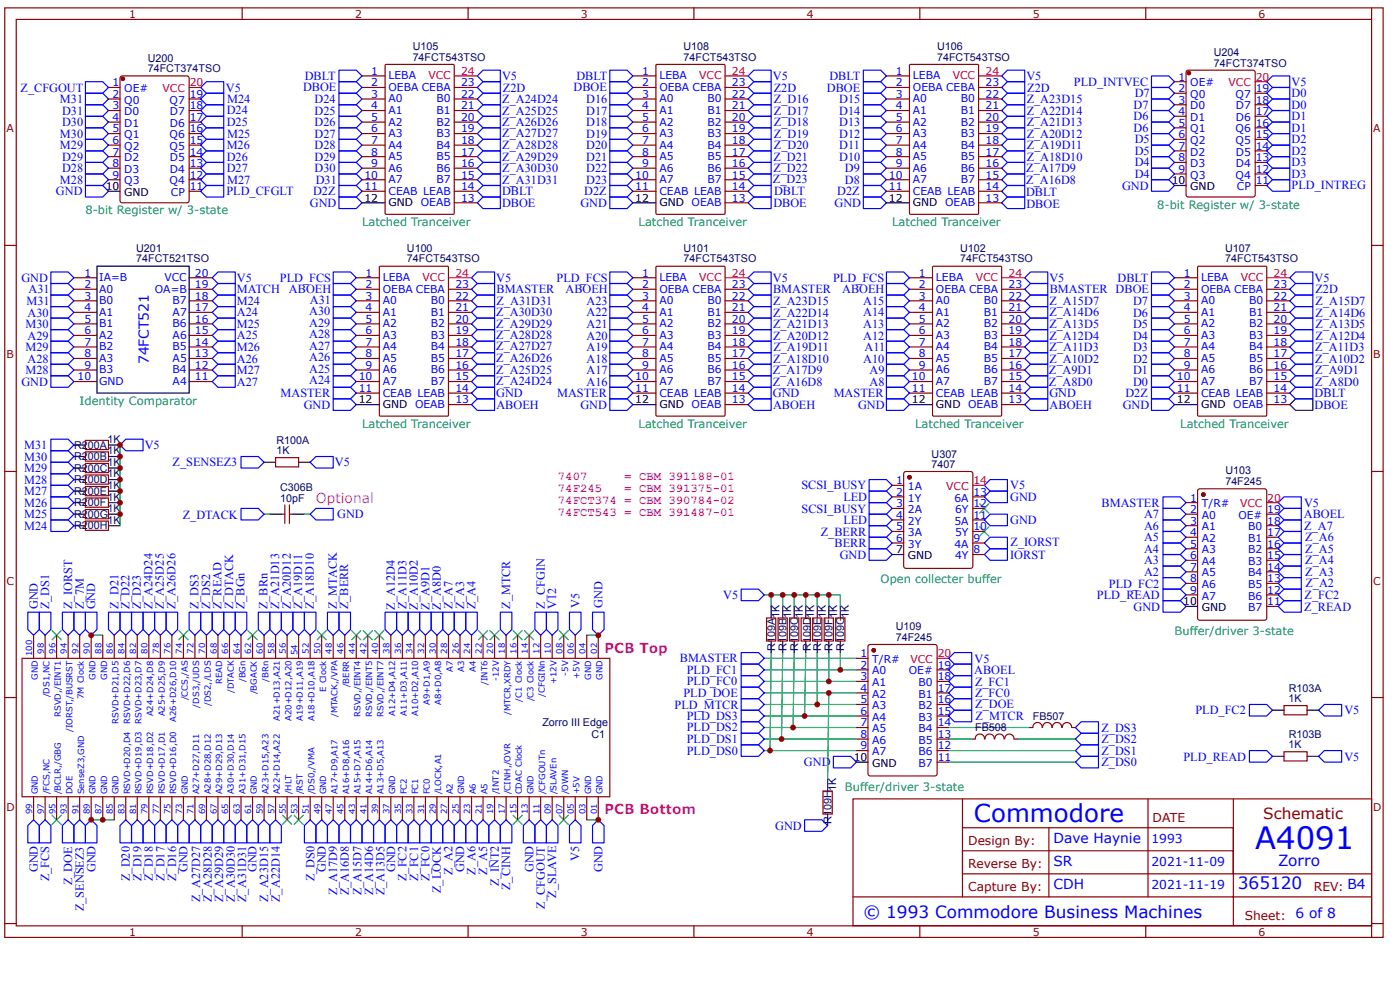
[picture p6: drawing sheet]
<svg xmlns="http://www.w3.org/2000/svg" width="297mm" height="210mm" viewBox="0 0 297 210" stroke-linecap="round" stroke-linejoin="round" font-family="sans-serif">
<defs><g id="words">
<text font-size="6.5" fill="#00f" x="266.3" y="179.9">A4091</text>
<text font-size="5.2" fill="#00f" x="206.6" y="174.3">Commodore</text>
<g font-size="3.6" fill="#00f">
<text x="262.6" y="188.5">365120</text>
<text x="183.2" y="194.6">© 1993 Commodore Business Machines</text>
</g>
<text font-size="3.3" fill="#800" x="268" y="173.5">Schematic</text>
<text font-size="3.3" fill="#00f" x="271.2" y="183.6">Zorro</text>
<g font-size="2.9" fill="#00f">
<text x="31.6" y="77.2" transform="rotate(-90 31.6 77.2)">74FCT521</text>
<text x="223.5" y="178.7">Dave Haynie</text>
<text x="223.5" y="183.6">SR</text>
<text x="223.5" y="188.5">CDH</text>
</g>
<g font-size="2.9" fill="#f0f">
<text x="67" y="106.6">Optional</text>
<text x="128.1" y="138.4">PCB Top</text>
<text x="128.1" y="172.6">PCB Bottom</text>
</g>
<g font-size="2.6" fill="#00f">
<text x="64.7" y="16.9">DBLT</text>
<text x="106.5" y="17">V5</text>
<text x="122.3" y="17">DBLT</text>
<text x="164" y="17">V5</text>
<text x="176" y="17">DBLT</text>
<text x="217.7" y="17">V5</text>
<text x="4.4" y="19.4">Z_CFGOUT</text>
<text x="12.7" y="21.9">M31</text>
<text x="47.9" y="19.4">V5</text>
<text x="48.2" y="21.9">M24</text>
<text x="64.3" y="19.3">DBOE</text>
<text x="66.7" y="21.8">D24</text>
<text x="106.6" y="21.9">Z_A24D24</text>
<text x="106.7" y="19.4">Z2D</text>
<text x="121.7" y="19.4">DBOE</text>
<text x="124.4" y="21.9">D16</text>
<text x="164.1" y="19.4">Z2D</text>
<text x="164.2" y="21.8">Z_D16</text>
<text x="175.4" y="19.4">DBOE</text>
<text x="178" y="21.9">D15</text>
<text x="217.8" y="21.8">Z_A23D15</text>
<text x="217.9" y="19.4">Z2D</text>
<text x="227.8" y="18.2">PLD_INTVEC</text>
<text x="240.5" y="23.1">D7</text>
<text x="240.7" y="20.7">D7</text>
<text x="274" y="18.2">V5</text>
<text x="274" y="20.6">D0</text>
<text x="274" y="23">D0</text>
<text x="12.7" y="29.2">M30</text>
<text x="13.2" y="26.8">D30</text>
<text x="13.2" y="24.3">D31</text>
<text x="48.1" y="24.3">D24</text>
<text x="48.1" y="26.7">D25</text>
<text x="48.2" y="29.2">M25</text>
<text x="66.7" y="26.7">D26</text>
<text x="66.7" y="24.3">D25</text>
<text x="66.7" y="29.2">D27</text>
<text x="106.6" y="29.1">Z_A27D27</text>
<text x="106.6" y="26.8">Z_A26D26</text>
<text x="106.6" y="24.3">Z_A25D25</text>
<text x="124.4" y="24.3">D17</text>
<text x="124.4" y="26.8">D18</text>
<text x="124.4" y="29.2">D19</text>
<text x="164.2" y="24.3">Z_D17</text>
<text x="164.2" y="29.2">Z_D19</text>
<text x="164.2" y="26.7">Z_D18</text>
<text x="178" y="29.2">D12</text>
<text x="178" y="26.7">D13</text>
<text x="178" y="24.3">D14</text>
<text x="217.8" y="29.2">Z_A20D12</text>
<text x="217.8" y="26.7">Z_A21D13</text>
<text x="217.8" y="24.3">Z_A22D14</text>
<text x="240.5" y="28">D6</text>
<text x="240.5" y="25.5">D6</text>
<text x="274" y="25.5">D1</text>
<text x="274" y="27.9">D1</text>
<text x="12.7" y="31.6">M29</text>
<text x="13.2" y="34.1">D29</text>
<text x="48.1" y="34">D26</text>
<text x="48.1" y="31.6">M26</text>
<text x="66.7" y="31.6">D28</text>
<text x="66.7" y="34.1">D29</text>
<text x="106.6" y="34.1">Z_A29D29</text>
<text x="106.6" y="31.7">Z_A28D28</text>
<text x="124.4" y="34.1">D21</text>
<text x="124.4" y="31.7">D20</text>
<text x="164.1" y="34.1">Z_D21</text>
<text x="164.2" y="31.6">Z_D20</text>
<text x="178" y="34.1">D10</text>
<text x="178" y="31.6">D11</text>
<text x="217.8" y="34.1">Z_A18D10</text>
<text x="217.9" y="31.6">Z_A19D11</text>
<text x="240.7" y="30.4">D5</text>
<text x="240.7" y="32.8">D5</text>
<text x="240.7" y="35.3">D4</text>
<text x="274" y="30.3">D2</text>
<text x="274" y="35.2">D3</text>
<text x="274" y="32.8">D2</text>
<text x="11.9" y="41.4">GND</text>
<text x="12.7" y="39">M28</text>
<text x="13.2" y="36.5">D28</text>
<text x="48" y="41.4">PLD_CFGLT</text>
<text x="48.1" y="36.5">D27</text>
<text x="48.2" y="39">M27</text>
<text x="66.4" y="41.4">D2Z</text>
<text x="66.7" y="36.5">D30</text>
<text x="67" y="39">D31</text>
<text x="106.5" y="41.4">DBLT</text>
<text x="106.6" y="39">Z_A31D31</text>
<text x="106.6" y="36.6">Z_A30D30</text>
<text x="123.9" y="41.4">D2Z</text>
<text x="124.4" y="39">D23</text>
<text x="124.4" y="36.5">D22</text>
<text x="164" y="38.9">Z_D23</text>
<text x="164.1" y="36.5">Z_D22</text>
<text x="164.2" y="41.4">DBLT</text>
<text x="177.6" y="41.4">D2Z</text>
<text x="179.3" y="39">D8</text>
<text x="179.3" y="36.5">D9</text>
<text x="217.7" y="41.6">DBLT</text>
<text x="217.7" y="38.9">Z_A16D8</text>
<text x="217.7" y="36.5">Z_A17D9</text>
<text x="238" y="40.2">GND</text>
<text x="240.7" y="37.7">D4</text>
<text x="274" y="37.7">D3</text>
<text x="274" y="40.2">PLD_INTREG</text>
<text x="65.7" y="43.8">GND</text>
<text x="106.5" y="43.9">DBOE</text>
<text x="123.1" y="43.9">GND</text>
<text x="164.1" y="43.9">DBOE</text>
<text x="177" y="43.8">GND</text>
<text x="217.8" y="44.1">DBOE</text>
<text x="4.5" y="59.8">GND</text>
<text x="50.3" y="59.7">V5</text>
<text x="59.4" y="59.8">PLD_FCS</text>
<text x="105.3" y="59.8">V5</text>
<text x="118.1" y="59.8">PLD_FCS</text>
<text x="164" y="59.8">V5</text>
<text x="176.7" y="59.8">PLD_FCS</text>
<text x="222.6" y="59.8">V5</text>
<text x="237.1" y="59.8">DBLT</text>
<text x="278.9" y="59.8">V5</text>
<text x="5.6" y="64.7">M31</text>
<text x="6.1" y="62.2">A31</text>
<text x="50.3" y="64.6">M24</text>
<text x="50.3" y="62.2">MATCH</text>
<text x="61.3" y="62.2">ABOEH</text>
<text x="65.8" y="64.4">A31</text>
<text x="105.3" y="62.2">BMASTER</text>
<text x="105.3" y="64.7">Z_A31D31</text>
<text x="120" y="62.2">ABOEH</text>
<text x="124.4" y="64.7">A23</text>
<text x="164" y="64.6">Z_A23D15</text>
<text x="164" y="62.2">BMASTER</text>
<text x="178.7" y="62.2">ABOEH</text>
<text x="183.1" y="64.7">A15</text>
<text x="222.6" y="64.7">Z_A15D7</text>
<text x="222.7" y="62.2">BMASTER DBOE</text>
<text x="240.4" y="64.7">D7</text>
<text x="279.1" y="62.2">Z2D</text>
<text x="279.1" y="64.7">Z_A15D7</text>
<text x="5.4" y="69.5">M30</text>
<text x="5.8" y="72">A29</text>
<text x="5.8" y="67.1">A30</text>
<text x="50.3" y="67">A24</text>
<text x="50.3" y="69.5">M25</text>
<text x="50.3" y="71.9">A25</text>
<text x="65.6" y="66.8">A30</text>
<text x="65.6" y="69.3">A29</text>
<text x="65.6" y="71.7">A28</text>
<text x="105.3" y="71.9">Z_A28D28</text>
<text x="105.3" y="69.4">Z_A29D29</text>
<text x="105.3" y="67">Z_A30D30</text>
<text x="124.4" y="67.1">A22</text>
<text x="124.4" y="69.5">A21</text>
<text x="124.4" y="72">A20</text>
<text x="164" y="72">Z_A20D12</text>
<text x="164" y="69.5">Z_A21D13</text>
<text x="164" y="67.1">Z_A22D14</text>
<text x="183.1" y="72">A12</text>
<text x="183.1" y="69.5">A13</text>
<text x="183.1" y="67.1">A14</text>
<text x="222.6" y="67.1">Z_A14D6</text>
<text x="222.6" y="69.5">Z_A13D5</text>
<text x="222.6" y="72">Z_A12D4</text>
<text x="240.4" y="67.1">D6</text>
<text x="240.4" y="69.5">D5</text>
<text x="240.4" y="72">D4</text>
<text x="279.1" y="69.5">Z_A13D5</text>
<text x="279.1" y="72">Z_A12D4</text>
<text x="279.1" y="67.1">Z_A14D6</text>
<text x="5.4" y="74.4">M29</text>
<text x="5.8" y="76.9">A28</text>
<text x="50.3" y="76.9">A26</text>
<text x="50.3" y="74.4">M26</text>
<text x="65.6" y="74.2">A27</text>
<text x="65.6" y="76.6">A26</text>
<text x="105.3" y="76.8">Z_A26D26</text>
<text x="105.3" y="74.2">Z_A27D27</text>
<text x="124.4" y="76.9">A18</text>
<text x="124.4" y="74.4">A19</text>
<text x="164" y="76.9">Z_A18D10</text>
<text x="164.1" y="74.4">Z_A19D11</text>
<text x="183.1" y="76.9">A10</text>
<text x="183.4" y="74.4">A11</text>
<text x="222.6" y="76.9">Z_A10D2</text>
<text x="222.7" y="74.4">Z_A11D3</text>
<text x="240.4" y="74.4">D3</text>
<text x="240.4" y="76.9">D2</text>
<text x="279" y="76.9">Z_A10D2</text>
<text x="279" y="74.4">Z_A11D3</text>
<text x="4.5" y="81.8">GND</text>
<text x="5.4" y="79.3">M28</text>
<text x="50.3" y="81.8">A27</text>
<text x="50.3" y="79.3">M27</text>
<text x="65.6" y="79.1">A25</text>
<text x="65.6" y="81.5">A24</text>
<text x="105.3" y="79.2">Z_A25D25</text>
<text x="105.3" y="81.7">Z_A24D24</text>
<text x="124.4" y="81.8">A16</text>
<text x="124.4" y="79.3">A17</text>
<text x="163.9" y="81.8">Z_A16D8</text>
<text x="163.9" y="79.3">Z_A17D9</text>
<text x="184.5" y="81.8">A8</text>
<text x="184.5" y="79.3">A9</text>
<text x="222.5" y="79.3">Z_A9D1</text>
<text x="222.5" y="81.7">Z_A8D0</text>
<text x="240.4" y="79.3">D1</text>
<text x="240.4" y="81.8">D0</text>
<text x="279" y="79.3">Z_A9D1</text>
<text x="279" y="81.8">Z_A8D0</text>
<text x="59.5" y="84.2">MASTER</text>
<text x="64.4" y="86.7">GND</text>
<text x="105.3" y="84.2">GND</text>
<text x="105.3" y="86.7">ABOEH</text>
<text x="118.2" y="84.2">MASTER</text>
<text x="123.1" y="86.7">GND</text>
<text x="164" y="84.2">GND</text>
<text x="164" y="86.7">ABOEH</text>
<text x="176.9" y="84.2">MASTER</text>
<text x="182" y="86.7">GND</text>
<text x="222.6" y="84.2">GND</text>
<text x="222.7" y="86.7">ABOEH</text>
<text x="238.2" y="86.7">GND</text>
<text x="238.8" y="84.2">D2Z</text>
<text x="278.9" y="86.7">DBOE</text>
<text x="278.9" y="84.2">DBLT</text>
<text x="5.1" y="95.2">M31</text>
<text x="30.7" y="95.2">V5</text>
<text x="5.1" y="97.6">M30</text>
<text x="5.1" y="100.1">M29</text>
<text x="36.6" y="98.9">Z_SENSEZ3</text>
<text x="71.1" y="98.9">V5</text>
<text x="5.1" y="102.5">M28</text>
<text x="5.1" y="105">M27</text>
<text x="5.1" y="107.4">M26</text>
<text x="170" y="103.8">SCSI_BUSY</text>
<text x="178.9" y="106.2">LED</text>
<text x="214.3" y="106.3">GND</text>
<text x="214.3" y="103.8">V5</text>
<text x="233.7" y="107.4">BMASTER</text>
<text x="276.7" y="107.5">V5</text>
<text x="5.1" y="109.9">M25</text>
<text x="5.1" y="112.3">M24</text>
<text x="38.8" y="110.1">Z_DTACK</text>
<text x="71.5" y="109.9">GND</text>
<text x="170" y="108.7">SCSI_BUSY</text>
<text x="174.1" y="113.6">Z_BERR</text>
<text x="178.9" y="111.1">LED</text>
<text x="214.3" y="111.2">GND</text>
<text x="242.7" y="112.3">A6</text>
<text x="242.7" y="109.9">A7</text>
<text x="276.6" y="109.9">ABOEL</text>
<text x="276.7" y="112.3">Z_A7</text>
<text x="177" y="116">BERR</text>
<text x="178.1" y="118.4">GND</text>
<text x="214.3" y="118.4">IORST</text>
<text x="214.4" y="115.8">Z_IORST</text>
<text x="242.7" y="114.8">A5</text>
<text x="242.7" y="117.2">A4</text>
<text x="242.7" y="119.7">A3</text>
<text x="276.9" y="119.7">Z_A4</text>
<text x="276.9" y="117.2">Z_A5</text>
<text x="276.9" y="114.8">Z_A6</text>
<text x="235.3" y="124.6">PLD_FC2</text>
<text x="242.7" y="122.1">A2</text>
<text x="276.9" y="122.1">Z_A3</text>
<text x="276.9" y="124.5">Z_A2</text>
<text x="8" y="129.2" transform="rotate(-90 8 129.2)">GND</text>
<text x="10.4" y="129.2" transform="rotate(-90 10.4 129.2)">Z_DS1</text>
<text x="15.3" y="129.1" transform="rotate(-90 15.3 129.1)">Z_IORST</text>
<text x="17.8" y="129.1" transform="rotate(-90 17.8 129.1)">Z_7M</text>
<text x="20.2" y="129.2" transform="rotate(-90 20.2 129.2)">GND</text>
<text x="25.1" y="129.1" transform="rotate(-90 25.1 129.1)">Z_D21</text>
<text x="27.4" y="129.2" transform="rotate(-90 27.4 129.2)">Z_D22</text>
<text x="29.9" y="129.2" transform="rotate(-90 29.9 129.2)">Z_D23</text>
<text x="32.3" y="129.2" transform="rotate(-90 32.3 129.2)">Z_A24D24</text>
<text x="34.8" y="129.2" transform="rotate(-90 34.8 129.2)">Z_A25D25</text>
<text x="37.2" y="129.2" transform="rotate(-90 37.2 129.2)">Z_A26D26</text>
<text x="42.1" y="129.2" transform="rotate(-90 42.1 129.2)">Z_DS3</text>
<text x="44.6" y="129.2" transform="rotate(-90 44.6 129.2)">Z_DS2</text>
<text x="47" y="129.2" transform="rotate(-90 47 129.2)">Z_READ</text>
<text x="49.4" y="129.2" transform="rotate(-90 49.4 129.2)">Z_DTACK</text>
<text x="51.9" y="129.2" transform="rotate(-90 51.9 129.2)">Z_BGn</text>
<text x="56.8" y="129.2" transform="rotate(-90 56.8 129.2)">Z_BRn</text>
<text x="59.2" y="129.2" transform="rotate(-90 59.2 129.2)">Z_A21D13</text>
<text x="61.7" y="129.2" transform="rotate(-90 61.7 129.2)">Z_A20D12</text>
<text x="64.1" y="129.2" transform="rotate(-90 64.1 129.2)">Z_A19D11</text>
<text x="66.6" y="129.2" transform="rotate(-90 66.6 129.2)">Z_A18D10</text>
<text x="71.4" y="129.2" transform="rotate(-90 71.4 129.2)">Z_MTACK</text>
<text x="73.9" y="129.2" transform="rotate(-90 73.9 129.2)">Z_BERR</text>
<text x="83.8" y="129.2" transform="rotate(-90 83.8 129.2)">Z_A12D4</text>
<text x="86.2" y="129.2" transform="rotate(-90 86.2 129.2)">Z_A11D3</text>
<text x="88.7" y="129.2" transform="rotate(-90 88.7 129.2)">Z_A10D2</text>
<text x="91.1" y="129.3" transform="rotate(-90 91.1 129.3)">Z_A9D1</text>
<text x="93.6" y="129.3" transform="rotate(-90 93.6 129.3)">Z_A8D0</text>
<text x="96" y="129.2" transform="rotate(-90 96 129.2)">Z_A7</text>
<text x="98.4" y="129.2" transform="rotate(-90 98.4 129.2)">Z_A3</text>
<text x="100.9" y="129.2" transform="rotate(-90 100.9 129.2)">Z_A4</text>
<text x="108.2" y="129.1" transform="rotate(-90 108.2 129.1)">Z_MTCR</text>
<text x="115.6" y="129.1" transform="rotate(-90 115.6 129.1)">Z_CFGIN</text>
<text x="118" y="129.1" transform="rotate(-90 118 129.1)">V12</text>
<text x="122.9" y="128.9" transform="rotate(-90 122.9 128.9)">V5</text>
<text x="127.8" y="128.9" transform="rotate(-90 127.8 128.9)">GND</text>
<text x="153.5" y="127">V5</text>
<text x="232.7" y="127">PLD_READ</text>
<text x="240.5" y="129.4">GND</text>
<text x="276.7" y="129.4">Z_READ</text>
<text x="276.8" y="127">Z_FC2</text>
<text x="144.2" y="140.5">BMASTER</text>
<text x="145.7" y="142.8">PLD_FC1</text>
<text x="206.7" y="142.9">ABOEL</text>
<text x="206.7" y="140.5">V5</text>
<text x="145" y="147.8">PLD_DOE</text>
<text x="145.7" y="145.3">PLD_FC0</text>
<text x="206.9" y="145.3">Z_FC1</text>
<text x="206.9" y="147.7">Z_FC0</text>
<text x="143.1" y="150.2">PLD_MTCR</text>
<text x="145.7" y="152.6">PLD_DS3</text>
<text x="145.7" y="155.1">PLD_DS2</text>
<text x="206.9" y="150.2">Z_DOE</text>
<text x="207" y="152.7">Z_MTCR</text>
<text x="233.7" y="155.1">Z_DS3</text>
<text x="253.6" y="151.4">PLD_FC2</text>
<text x="285.2" y="151.5">V5</text>
<text x="145.7" y="157.5">PLD_DS1</text>
<text x="145.7" y="160">PLD_DS0</text>
<text x="233.7" y="160">Z_DS1</text>
<text x="233.7" y="157.6">Z_DS2</text>
<text x="251.1" y="161.3">PLD_READ</text>
<text x="285.2" y="161.3">V5</text>
<text x="170.6" y="162.5">GND</text>
<text x="233.7" y="162.4">Z_DS0</text>
<text x="164.4" y="175.9">GND</text>
<text x="244.3" y="178.7">1993</text>
<text x="8" y="184.9" transform="rotate(-90 8 184.9)">GND</text>
<text x="20.2" y="184.9" transform="rotate(-90 20.2 184.9)">GND</text>
<text x="39.8" y="184.9" transform="rotate(-90 39.8 184.9)">GND</text>
<text x="54.5" y="184.9" transform="rotate(-90 54.5 184.9)">GND</text>
<text x="69.1" y="184.9" transform="rotate(-90 69.1 184.9)">GND</text>
<text x="83.8" y="184.9" transform="rotate(-90 83.8 184.9)">GND</text>
<text x="96" y="185.4" transform="rotate(-90 96 185.4)">Z_A2</text>
<text x="98.5" y="184.9" transform="rotate(-90 98.5 184.9)">GND</text>
<text x="100.9" y="185.4" transform="rotate(-90 100.9 185.4)">Z_A6</text>
<text x="103.4" y="185.4" transform="rotate(-90 103.4 185.4)">Z_A5</text>
<text x="113.1" y="184.9" transform="rotate(-90 113.1 184.9)">GND</text>
<text x="122.9" y="182.5" transform="rotate(-90 122.9 182.5)">V5</text>
<text x="127.8" y="184.9" transform="rotate(-90 127.8 184.9)">GND</text>
<text x="244.3" y="183.6">2021-11-09</text>
<text x="10.4" y="186.9" transform="rotate(-90 10.4 186.9)">Z_FCS</text>
<text x="15.3" y="187.7" transform="rotate(-90 15.3 187.7)">Z_DOE</text>
<text x="27.6" y="186.8" transform="rotate(-90 27.6 186.8)">Z_D20</text>
<text x="30" y="186.8" transform="rotate(-90 30 186.8)">Z_D19</text>
<text x="32.5" y="186.8" transform="rotate(-90 32.5 186.8)">Z_D18</text>
<text x="34.9" y="186.8" transform="rotate(-90 34.9 186.8)">Z_D17</text>
<text x="37.3" y="186.8" transform="rotate(-90 37.3 186.8)">Z_D16</text>
<text x="42.5" y="191.2" transform="rotate(-90 42.5 191.2)">Z_A27D27</text>
<text x="44.9" y="191.2" transform="rotate(-90 44.9 191.2)">Z_A28D28</text>
<text x="47.4" y="191.2" transform="rotate(-90 47.4 191.2)">Z_A29D29</text>
<text x="49.8" y="191.2" transform="rotate(-90 49.8 191.2)">Z_A30D30</text>
<text x="52.3" y="191.2" transform="rotate(-90 52.3 191.2)">Z_A31D31</text>
<text x="56.9" y="191.2" transform="rotate(-90 56.9 191.2)">Z_A23D15</text>
<text x="59.3" y="191.2" transform="rotate(-90 59.3 191.2)">Z_A22D14</text>
<text x="66.7" y="186.8" transform="rotate(-90 66.7 186.8)">Z_DS0</text>
<text x="71.6" y="189.8" transform="rotate(-90 71.6 189.8)">Z_A17D9</text>
<text x="74" y="189.9" transform="rotate(-90 74 189.9)">Z_A16D8</text>
<text x="76.7" y="189.8" transform="rotate(-90 76.7 189.8)">Z_A15D7</text>
<text x="79.2" y="189.8" transform="rotate(-90 79.2 189.8)">Z_A14D6</text>
<text x="81.6" y="189.8" transform="rotate(-90 81.6 189.8)">Z_A13D5</text>
<text x="86.2" y="186.8" transform="rotate(-90 86.2 186.8)">Z_FC2</text>
<text x="88.7" y="186.8" transform="rotate(-90 88.7 186.8)">Z_FC1</text>
<text x="91.1" y="186.8" transform="rotate(-90 91.1 186.8)">Z_FC0</text>
<text x="93.6" y="189.3" transform="rotate(-90 93.6 189.3)">Z_LOCK</text>
<text x="105.8" y="187.9" transform="rotate(-90 105.8 187.9)">Z_INT2</text>
<text x="108.2" y="188.7" transform="rotate(-90 108.2 188.7)">Z_CINH</text>
<text x="118" y="190.3" transform="rotate(-90 118 190.3)">Z_SLAVE</text>
<text x="244.3" y="188.5">2021-11-19</text>
<text x="17.8" y="193.2" transform="rotate(-90 17.8 193.2)">Z_SENSEZ3</text>
<text x="115.6" y="192.7" transform="rotate(-90 115.6 192.7)">Z_CFGOUT</text>
</g>
<g font-size="2.6" fill="#f0f">
<text x="118.4" y="101.7">7407</text>
<text x="132.4" y="101.7">= CBM 391188-01</text>
<text x="118.4" y="104.3">74F245</text>
<text x="118.4" y="106.9">74FCT374 = CBM 390784-02</text>
<text x="132.4" y="104.3">= CBM 391375-01</text>
<text x="118.4" y="109.5">74FCT543 = CBM 391487-01</text>
</g>
<g font-size="2.6" fill="#800">
<text x="205.4" y="179.2">Design By:</text>
<text x="244.5" y="174.3">DATE</text>
<text x="205.4" y="184">Reverse By:</text>
<text x="205.4" y="188.9">Capture By:</text>
<text x="278.8" y="188.9">REV: B4</text>
<text x="264.1" y="195">Sheet: 6 of 8</text>
</g>
<g font-size="2.4" fill="#096">
<text x="18.1" y="45.4">8-bit Register w/ 3-state</text>
<text x="76.8" y="47.9">Latched Tranceiver</text>
<text x="135.5" y="47.9">Latched Tranceiver</text>
<text x="189.3" y="47.9">Latched Tranceiver</text>
<text x="245.5" y="44.2">8-bit Register w/ 3-state</text>
<text x="16.9" y="85.8">Identity Comparator</text>
<text x="76.8" y="90.7">Latched Tranceiver</text>
<text x="135.5" y="90.7">Latched Tranceiver</text>
<text x="194.2" y="90.7">Latched Tranceiver</text>
<text x="250.4" y="90.7">Latched Tranceiver</text>
<text x="186.8" y="123.7">Open collecter buffer</text>
<text x="249.2" y="134.7">Buffer/driver 3-state</text>
<text x="179.2" y="167.7">Buffer/driver 3-state</text>
</g>
<g font-size="2.3" fill="#800">
<text x="27.4" y="3.8">1</text>
<text x="75.3" y="3.8">2</text>
<text x="123.3" y="3.8">3</text>
<text x="171.2" y="3.8">4</text>
<text x="219.1" y="3.8">5</text>
<text x="267" y="3.8">6</text>
<text x="1.4" y="28.1">A</text>
<text x="291.4" y="28.1">A</text>
<text x="1.4" y="76">B</text>
<text x="291.4" y="76">B</text>
<text x="1.4" y="123.9">C</text>
<text x="291.4" y="123.9">C</text>
<text x="1.4" y="171.8">D</text>
<text x="291.4" y="171.8">D</text>
<text x="27.4" y="198.4">1</text>
<text x="75.3" y="198.4">2</text>
<text x="123.3" y="198.4">3</text>
<text x="171.2" y="198.4">4</text>
<text x="219.1" y="198.4">5</text>
<text x="267" y="198.4">6</text>
</g>
<g font-size="2.3" fill="#000080">
<text x="87.6" y="10.6">U105</text>
<text x="145" y="10.6">U108</text>
<text x="198.8" y="10.6">U106</text>
<text x="257.5" y="12">U204</text>
<text x="31.4" y="15.3">74FCT374TSO</text>
<text x="31.4" y="13.2">U200</text>
<text x="87.5" y="12.8">74FCT543TSO</text>
<text x="145" y="12.8">74FCT543TSO</text>
<text x="198.8" y="12.8">74FCT543TSO</text>
<text x="257.5" y="14.1">74FCT374TSO</text>
<text x="28.9" y="53.4">U201</text>
<text x="86.3" y="53.4">U100</text>
<text x="145" y="53.4">U101</text>
<text x="203.7" y="53.4">U102</text>
<text x="259.9" y="53.4">U107</text>
<text x="28.9" y="55.6">74FCT521TSO</text>
<text x="86.3" y="55.6">74FCT543TSO</text>
<text x="145" y="55.6">74FCT543TSO</text>
<text x="203.7" y="55.6">74FCT543TSO</text>
<text x="259.9" y="55.6">74FCT543TSO</text>
<text x="15.7" y="95.1">R200A</text>
<text x="22.8" y="93.9">1K</text>
<text x="58.6" y="94.1">R100A</text>
<text x="15.7" y="97.6">R200B</text>
<text x="15.7" y="100">R200C</text>
<text x="22.8" y="96.3">1K</text>
<text x="22.8" y="98.8">1K</text>
<text x="22.8" y="101.2">1K</text>
<text x="58.6" y="96.3">1K</text>
<text x="197.6" y="99.2">7407</text>
<text x="197.6" y="97.1">U307</text>
<text x="260" y="100.6">U103</text>
<text x="15.7" y="102.5">R200D</text>
<text x="15.7" y="104.9">R200E</text>
<text x="15.7" y="107.3">R200F</text>
<text x="22.8" y="103.7">1K</text>
<text x="22.8" y="106.1">1K</text>
<text x="59.5" y="106.3">10pF</text>
<text x="59.5" y="104.2">C306B</text>
<text x="260" y="102.9">74F245</text>
<text x="15.7" y="109.8">R200G</text>
<text x="15.7" y="112.2">R200H</text>
<text x="22.8" y="108.6">1K</text>
<text x="22.8" y="111">1K</text>
<text x="165.4" y="131" transform="rotate(-90 165.4 131)">1K</text>
<text x="167.8" y="131" transform="rotate(-90 167.8 131)">1K</text>
<text x="170.3" y="131" transform="rotate(-90 170.3 131)">1K</text>
<text x="172.7" y="131" transform="rotate(-90 172.7 131)">1K</text>
<text x="175.2" y="131" transform="rotate(-90 175.2 131)">1K</text>
<text x="177.6" y="131" transform="rotate(-90 177.6 131)">1K</text>
<text x="180.1" y="131" transform="rotate(-90 180.1 131)">1K</text>
<text x="190" y="135.9">74F245</text>
<text x="190" y="133.6">U109</text>
<text x="164.4" y="138" transform="rotate(-90 164.4 138)">R109A</text>
<text x="166.9" y="138" transform="rotate(-90 166.9 138)">R109B</text>
<text x="169.3" y="138" transform="rotate(-90 169.3 138)">R109C</text>
<text x="172" y="138" transform="rotate(-90 172 138)">R109D</text>
<text x="174.2" y="138" transform="rotate(-90 174.2 138)">R109E</text>
<text x="176.6" y="138" transform="rotate(-90 176.6 138)">R109F</text>
<text x="179.1" y="138" transform="rotate(-90 179.1 138)">R109G</text>
<text x="273.4" y="148.9">1K</text>
<text x="273.4" y="146.7">R103A</text>
<text x="115.1" y="154">Zorro III Edge</text>
<text x="206.9" y="155.1">FB508</text>
<text x="219.1" y="152.6">FB507</text>
<text x="125.5" y="156.4">C1</text>
<text x="273.4" y="158.6">1K</text>
<text x="273.4" y="156.5">R103B</text>
<text x="177.4" y="167.7" transform="rotate(-90 177.4 167.7)">1K</text>
<text x="176.4" y="174.7" transform="rotate(-90 176.4 174.7)">R109H</text>
</g>
<g font-size="2.3" fill="#00f">
<text x="78.8" y="15.9">1</text>
<text x="82.4" y="16.8">LEBA</text>
<text x="136.2" y="15.9">1</text>
<text x="139.9" y="16.8">LEBA</text>
<text x="190" y="15.9">1</text>
<text x="193.7" y="16.8">LEBA</text>
<text x="250" y="17.1">1</text>
<text x="23.9" y="18.3">1</text>
<text x="23.9" y="20.7">2</text>
<text x="23.9" y="23.2">3</text>
<text x="26.4" y="19.5">OE#</text>
<text x="26.4" y="22">Q0</text>
<text x="36" y="22">Q7</text>
<text x="40.2" y="23.2">18</text>
<text x="40.2" y="20.7">19</text>
<text x="78.8" y="23.2">4</text>
<text x="78.8" y="20.7">3</text>
<text x="78.8" y="18.3">2</text>
<text x="82.4" y="21.7">A0</text>
<text x="82.4" y="19.3">OEBA CEBA</text>
<text x="92.6" y="21.7">B0</text>
<text x="97.8" y="20.7">22</text>
<text x="97.8" y="23.2">21</text>
<text x="97.8" y="18.3">23</text>
<text x="136.2" y="23.2">4</text>
<text x="136.2" y="20.7">3</text>
<text x="136.2" y="18.3">2</text>
<text x="139.9" y="21.7">A0</text>
<text x="139.9" y="19.3">OEBA CEBA</text>
<text x="150.1" y="21.7">B0</text>
<text x="155.3" y="20.7">22</text>
<text x="155.3" y="23.2">21</text>
<text x="155.3" y="18.3">23</text>
<text x="190" y="23.2">4</text>
<text x="190" y="20.7">3</text>
<text x="190" y="18.3">2</text>
<text x="193.7" y="21.7">A0</text>
<text x="193.7" y="19.3">OEBA CEBA</text>
<text x="203.9" y="21.7">B0</text>
<text x="209.1" y="20.7">22</text>
<text x="209.1" y="23.2">21</text>
<text x="209.1" y="18.3">23</text>
<text x="250" y="19.5">2</text>
<text x="250" y="22">3</text>
<text x="252.5" y="18.3">OE#</text>
<text x="252.5" y="20.7">Q0</text>
<text x="252.5" y="23.2">D0</text>
<text x="262.1" y="20.7">Q7</text>
<text x="262.2" y="23.2">D7</text>
<text x="266.4" y="22">18</text>
<text x="266.4" y="19.5">19</text>
<text x="23.9" y="25.6">4</text>
<text x="23.9" y="28.1">5</text>
<text x="26.4" y="24.4">D0</text>
<text x="26.4" y="26.9">D1</text>
<text x="26.4" y="29.3">Q1</text>
<text x="36" y="29.3">Q6</text>
<text x="36" y="26.9">D6</text>
<text x="36" y="24.4">D7</text>
<text x="40.2" y="28.1">16</text>
<text x="40.2" y="25.6">17</text>
<text x="78.8" y="25.6">5</text>
<text x="78.8" y="28.1">6</text>
<text x="82.4" y="26.6">A2</text>
<text x="82.4" y="24.2">A1</text>
<text x="82.4" y="29.1">A3</text>
<text x="92.6" y="24.2">B1</text>
<text x="92.6" y="29.1">B3</text>
<text x="92.6" y="26.6">B2</text>
<text x="97.8" y="28.1">19</text>
<text x="97.8" y="25.6">20</text>
<text x="136.2" y="25.6">5</text>
<text x="136.2" y="28.1">6</text>
<text x="139.9" y="26.6">A2</text>
<text x="139.9" y="24.2">A1</text>
<text x="139.9" y="29.1">A3</text>
<text x="150.1" y="24.2">B1</text>
<text x="150.1" y="29.1">B3</text>
<text x="150.1" y="26.6">B2</text>
<text x="155.3" y="28.1">19</text>
<text x="155.3" y="25.6">20</text>
<text x="190" y="25.6">5</text>
<text x="190" y="28.1">6</text>
<text x="193.7" y="26.6">A2</text>
<text x="193.7" y="24.2">A1</text>
<text x="193.7" y="29.1">A3</text>
<text x="203.9" y="24.2">B1</text>
<text x="203.9" y="29.1">B3</text>
<text x="203.9" y="26.6">B2</text>
<text x="209.1" y="28.1">19</text>
<text x="209.1" y="25.6">20</text>
<text x="250" y="24.4">4</text>
<text x="250" y="26.9">5</text>
<text x="250" y="29.3">6</text>
<text x="252.5" y="25.6">D1</text>
<text x="252.5" y="28.1">Q1</text>
<text x="262.1" y="28.1">Q6</text>
<text x="262.2" y="25.6">D6</text>
<text x="266.4" y="29.3">15</text>
<text x="266.4" y="26.9">16</text>
<text x="266.4" y="24.4">17</text>
<text x="23.9" y="30.5">6</text>
<text x="23.9" y="33">7</text>
<text x="23.9" y="35.4">8</text>
<text x="26.4" y="31.7">Q2</text>
<text x="26.4" y="34.2">D2</text>
<text x="36" y="31.7">Q5</text>
<text x="36" y="34.2">D5</text>
<text x="40.2" y="35.4">13</text>
<text x="40.2" y="33">14</text>
<text x="40.2" y="30.5">15</text>
<text x="78.8" y="35.4">9</text>
<text x="78.8" y="33">8</text>
<text x="78.8" y="30.5">7</text>
<text x="82.4" y="33.9">A5</text>
<text x="82.4" y="31.5">A4</text>
<text x="92.6" y="33.9">B5</text>
<text x="92.6" y="31.5">B4</text>
<text x="97.8" y="33">17</text>
<text x="97.8" y="30.5">18</text>
<text x="97.8" y="35.4">16</text>
<text x="136.2" y="35.4">9</text>
<text x="136.2" y="33">8</text>
<text x="136.2" y="30.5">7</text>
<text x="139.9" y="33.9">A5</text>
<text x="139.9" y="31.5">A4</text>
<text x="150.1" y="33.9">B5</text>
<text x="150.1" y="31.5">B4</text>
<text x="155.3" y="33">17</text>
<text x="155.3" y="30.5">18</text>
<text x="155.3" y="35.4">16</text>
<text x="190" y="35.4">9</text>
<text x="190" y="33">8</text>
<text x="190" y="30.5">7</text>
<text x="193.7" y="33.9">A5</text>
<text x="193.7" y="31.5">A4</text>
<text x="203.9" y="33.9">B5</text>
<text x="203.9" y="31.5">B4</text>
<text x="209.1" y="33">17</text>
<text x="209.1" y="30.5">18</text>
<text x="209.1" y="35.4">16</text>
<text x="250" y="31.7">7</text>
<text x="250" y="34.2">8</text>
<text x="252.5" y="30.5">Q2</text>
<text x="252.5" y="33">D2</text>
<text x="252.5" y="35.4">D3</text>
<text x="262.1" y="30.5">Q5</text>
<text x="262.2" y="35.4">D4</text>
<text x="262.2" y="33">D5</text>
<text x="266.4" y="34.2">13</text>
<text x="266.4" y="31.7">14</text>
<text x="23.9" y="37.9">9</text>
<text x="26.4" y="36.6">D3</text>
<text x="26.4" y="39.1">Q3</text>
<text x="36" y="39.1">Q4</text>
<text x="36" y="36.6">D4</text>
<text x="36.3" y="41.5">CP</text>
<text x="40.2" y="40.3">11</text>
<text x="40.2" y="37.9">12</text>
<text x="77.3" y="37.9">10</text>
<text x="77.3" y="40.3">11</text>
<text x="82.4" y="38.8">A7</text>
<text x="82.4" y="36.4">A6</text>
<text x="82.4" y="41.3">CEAB LEAB</text>
<text x="92.6" y="36.4">B6</text>
<text x="92.6" y="38.8">B7</text>
<text x="97.8" y="37.9">15</text>
<text x="97.8" y="40.3">14</text>
<text x="134.8" y="37.9">10</text>
<text x="134.8" y="40.3">11</text>
<text x="139.9" y="38.8">A7</text>
<text x="139.9" y="36.4">A6</text>
<text x="139.9" y="41.3">CEAB LEAB</text>
<text x="150.1" y="36.4">B6</text>
<text x="150.1" y="38.8">B7</text>
<text x="155.3" y="37.9">15</text>
<text x="155.3" y="40.3">14</text>
<text x="188.6" y="37.9">10</text>
<text x="188.6" y="40.3">11</text>
<text x="193.7" y="38.8">A7</text>
<text x="193.7" y="36.4">A6</text>
<text x="193.7" y="41.3">CEAB LEAB</text>
<text x="203.9" y="36.4">B6</text>
<text x="203.9" y="38.8">B7</text>
<text x="209.1" y="37.9">15</text>
<text x="209.1" y="40.3">14</text>
<text x="250" y="36.6">9</text>
<text x="252.5" y="37.9">Q3</text>
<text x="262.1" y="37.9">Q4</text>
<text x="262.4" y="40.3">CP</text>
<text x="266.4" y="39.1">11</text>
<text x="266.4" y="36.6">12</text>
<text x="89.3" y="43.7">OEAB</text>
<text x="97.8" y="42.8">13</text>
<text x="146.7" y="43.7">OEAB</text>
<text x="155.3" y="42.8">13</text>
<text x="200.5" y="43.7">OEAB</text>
<text x="209.1" y="42.8">13</text>
<text x="17.9" y="58.6">1</text>
<text x="21.1" y="59.6">IA=B</text>
<text x="34.9" y="59.6">VCC</text>
<text x="41.4" y="58.6">20</text>
<text x="77.6" y="58.6">1</text>
<text x="81.2" y="59.6">LEBA</text>
<text x="136.2" y="58.6">1</text>
<text x="139.9" y="59.6">LEBA</text>
<text x="194.9" y="58.6">1</text>
<text x="198.6" y="59.6">LEBA</text>
<text x="251.1" y="58.6">1</text>
<text x="254.8" y="59.6">LEBA</text>
<text x="17.9" y="61.1">2</text>
<text x="17.9" y="63.5">3</text>
<text x="17.9" y="66">4</text>
<text x="21.1" y="62.1">A0</text>
<text x="21.1" y="64.5">B0</text>
<text x="32.9" y="62.1">OA=B</text>
<text x="36.6" y="64.5">B7</text>
<text x="41.4" y="66">17</text>
<text x="41.4" y="63.5">18</text>
<text x="41.4" y="61.1">19</text>
<text x="77.6" y="66">4</text>
<text x="77.6" y="63.5">3</text>
<text x="77.6" y="61.1">2</text>
<text x="81.2" y="64.5">A0</text>
<text x="81.2" y="62.1">OEBA CEBA</text>
<text x="91.4" y="64.5">B0</text>
<text x="96.6" y="63.5">22</text>
<text x="96.6" y="66">21</text>
<text x="96.6" y="61.1">23</text>
<text x="136.2" y="66">4</text>
<text x="136.2" y="63.5">3</text>
<text x="136.2" y="61.1">2</text>
<text x="139.9" y="64.5">A0</text>
<text x="139.9" y="62.1">OEBA CEBA</text>
<text x="150.1" y="64.5">B0</text>
<text x="155.3" y="63.5">22</text>
<text x="155.3" y="66">21</text>
<text x="155.3" y="61.1">23</text>
<text x="194.9" y="66">4</text>
<text x="194.9" y="63.5">3</text>
<text x="194.9" y="61.1">2</text>
<text x="198.6" y="64.5">A0</text>
<text x="198.6" y="62.1">OEBA CEBA</text>
<text x="208.7" y="64.5">B0</text>
<text x="214" y="63.5">22</text>
<text x="214" y="66">21</text>
<text x="214" y="61.1">23</text>
<text x="251.1" y="66">4</text>
<text x="251.1" y="63.5">3</text>
<text x="251.1" y="61.1">2</text>
<text x="254.8" y="64.5">A0</text>
<text x="254.8" y="62.1">OEBA CEBA</text>
<text x="265" y="64.5">B0</text>
<text x="270.2" y="63.5">22</text>
<text x="270.2" y="66">21</text>
<text x="270.2" y="61.1">23</text>
<text x="17.9" y="68.4">5</text>
<text x="17.9" y="70.9">6</text>
<text x="21.1" y="67">A1</text>
<text x="21.1" y="69.4">B1</text>
<text x="21.1" y="71.8">A2</text>
<text x="36.6" y="69.4">B6</text>
<text x="36.6" y="71.8">A6</text>
<text x="36.6" y="67">A7</text>
<text x="41.4" y="70.9">15</text>
<text x="41.4" y="68.4">16</text>
<text x="77.6" y="68.4">5</text>
<text x="77.6" y="70.9">6</text>
<text x="81.2" y="69.4">A2</text>
<text x="81.2" y="67">A1</text>
<text x="81.2" y="71.8">A3</text>
<text x="91.4" y="67">B1</text>
<text x="91.4" y="71.8">B3</text>
<text x="91.4" y="69.4">B2</text>
<text x="96.6" y="70.9">19</text>
<text x="96.6" y="68.4">20</text>
<text x="136.2" y="68.4">5</text>
<text x="136.2" y="70.9">6</text>
<text x="139.9" y="69.4">A2</text>
<text x="139.9" y="67">A1</text>
<text x="139.9" y="71.8">A3</text>
<text x="150.1" y="67">B1</text>
<text x="150.1" y="71.8">B3</text>
<text x="150.1" y="69.4">B2</text>
<text x="155.3" y="70.9">19</text>
<text x="155.3" y="68.4">20</text>
<text x="194.9" y="68.4">5</text>
<text x="194.9" y="70.9">6</text>
<text x="198.6" y="69.4">A2</text>
<text x="198.6" y="67">A1</text>
<text x="198.6" y="71.8">A3</text>
<text x="208.7" y="67">B1</text>
<text x="208.7" y="71.8">B3</text>
<text x="208.7" y="69.4">B2</text>
<text x="214" y="70.9">19</text>
<text x="214" y="68.4">20</text>
<text x="251.1" y="68.4">5</text>
<text x="251.1" y="70.9">6</text>
<text x="254.8" y="69.4">A2</text>
<text x="254.8" y="67">A1</text>
<text x="254.8" y="71.8">A3</text>
<text x="265" y="67">B1</text>
<text x="265" y="71.8">B3</text>
<text x="265" y="69.4">B2</text>
<text x="270.2" y="70.9">19</text>
<text x="270.2" y="68.4">20</text>
<text x="17.9" y="73.3">7</text>
<text x="17.9" y="75.8">8</text>
<text x="21.1" y="74.3">B2</text>
<text x="21.1" y="76.7">A3</text>
<text x="36.6" y="74.3">B5</text>
<text x="36.6" y="76.7">A5</text>
<text x="41.4" y="75.8">13</text>
<text x="41.4" y="73.3">14</text>
<text x="77.6" y="75.8">8</text>
<text x="77.6" y="73.3">7</text>
<text x="81.2" y="76.7">A5</text>
<text x="81.2" y="74.3">A4</text>
<text x="91.4" y="76.7">B5</text>
<text x="91.4" y="74.3">B4</text>
<text x="96.6" y="75.8">17</text>
<text x="96.6" y="73.3">18</text>
<text x="136.2" y="75.8">8</text>
<text x="136.2" y="73.3">7</text>
<text x="139.9" y="76.7">A5</text>
<text x="139.9" y="74.3">A4</text>
<text x="150.1" y="76.7">B5</text>
<text x="150.1" y="74.3">B4</text>
<text x="155.3" y="75.8">17</text>
<text x="155.3" y="73.3">18</text>
<text x="194.9" y="75.8">8</text>
<text x="194.9" y="73.3">7</text>
<text x="198.6" y="76.7">A5</text>
<text x="198.6" y="74.3">A4</text>
<text x="208.7" y="76.7">B5</text>
<text x="208.7" y="74.3">B4</text>
<text x="214" y="75.8">17</text>
<text x="214" y="73.3">18</text>
<text x="251.1" y="75.8">8</text>
<text x="251.1" y="73.3">7</text>
<text x="254.8" y="76.7">A5</text>
<text x="254.8" y="74.3">A4</text>
<text x="265" y="76.7">B5</text>
<text x="265" y="74.3">B4</text>
<text x="270.2" y="75.8">17</text>
<text x="270.2" y="73.3">18</text>
<text x="16.4" y="80.7">10</text>
<text x="17.9" y="78.2">9</text>
<text x="21.1" y="79.2">B3</text>
<text x="21.1" y="81.6">GND</text>
<text x="36.6" y="79.2">B4</text>
<text x="36.6" y="81.6">A4</text>
<text x="41.4" y="80.7">11</text>
<text x="41.4" y="78.2">12</text>
<text x="76.1" y="80.7">10</text>
<text x="76.1" y="83.1">11</text>
<text x="77.6" y="78.2">9</text>
<text x="81.2" y="81.6">A7</text>
<text x="81.2" y="79.2">A6</text>
<text x="91.4" y="79.2">B6</text>
<text x="91.4" y="81.6">B7</text>
<text x="96.6" y="78.2">16</text>
<text x="96.6" y="80.7">15</text>
<text x="96.6" y="83.1">14</text>
<text x="134.8" y="80.7">10</text>
<text x="134.8" y="83.1">11</text>
<text x="136.2" y="78.2">9</text>
<text x="139.9" y="81.6">A7</text>
<text x="139.9" y="79.2">A6</text>
<text x="150.1" y="79.2">B6</text>
<text x="150.1" y="81.6">B7</text>
<text x="155.3" y="78.2">16</text>
<text x="155.3" y="80.7">15</text>
<text x="155.3" y="83.1">14</text>
<text x="193.5" y="80.7">10</text>
<text x="193.5" y="83.1">11</text>
<text x="194.9" y="78.2">9</text>
<text x="198.6" y="81.6">A7</text>
<text x="198.6" y="79.2">A6</text>
<text x="208.7" y="79.2">B6</text>
<text x="208.7" y="81.6">B7</text>
<text x="214" y="78.2">16</text>
<text x="214" y="80.7">15</text>
<text x="214" y="83.1">14</text>
<text x="249.7" y="80.7">10</text>
<text x="249.7" y="83.1">11</text>
<text x="251.1" y="78.2">9</text>
<text x="254.8" y="81.6">A7</text>
<text x="254.8" y="79.2">A6</text>
<text x="265" y="79.2">B6</text>
<text x="265" y="81.6">B7</text>
<text x="270.2" y="78.2">16</text>
<text x="270.2" y="80.7">15</text>
<text x="270.2" y="83.1">14</text>
<text x="81.2" y="84.1">CEAB LEAB</text>
<text x="88" y="86.5">OEAB</text>
<text x="96.6" y="85.5">13</text>
<text x="139.9" y="84.1">CEAB LEAB</text>
<text x="146.7" y="86.5">OEAB</text>
<text x="155.3" y="85.5">13</text>
<text x="198.6" y="84.1">CEAB LEAB</text>
<text x="205.4" y="86.5">OEAB</text>
<text x="214" y="85.5">13</text>
<text x="254.8" y="84.1">CEAB LEAB</text>
<text x="261.6" y="86.5">OEAB</text>
<text x="270.2" y="85.5">13</text>
<text x="190.1" y="102.7">1</text>
<text x="190.1" y="105.1">2</text>
<text x="190.1" y="107.5">3</text>
<text x="192.6" y="103.9">1A</text>
<text x="192.6" y="106.3">1Y</text>
<text x="202.5" y="106.3">6A</text>
<text x="206.5" y="107.5">12</text>
<text x="206.5" y="105.1">13</text>
<text x="252.5" y="106.3">1</text>
<text x="255" y="107.5">T/R#</text>
<text x="190.1" y="110">4</text>
<text x="190.1" y="112.4">5</text>
<text x="192.6" y="108.8">2A</text>
<text x="192.6" y="111.2">2Y</text>
<text x="192.6" y="113.7">3A</text>
<text x="202.5" y="111.2">5A</text>
<text x="202.6" y="113.7">5Y</text>
<text x="202.6" y="108.8">6Y</text>
<text x="206.5" y="112.4">10</text>
<text x="206.5" y="110">11</text>
<text x="252.5" y="108.8">2</text>
<text x="252.5" y="111.2">3</text>
<text x="252.5" y="113.7">4</text>
<text x="255" y="110">A0</text>
<text x="255" y="112.4">A1</text>
<text x="262.7" y="110">OE#</text>
<text x="264.8" y="112.4">B0</text>
<text x="268.9" y="113.7">17</text>
<text x="268.9" y="111.2">18</text>
<text x="268.9" y="108.8">19</text>
<text x="190.1" y="114.9">6</text>
<text x="192.6" y="116.1">3Y</text>
<text x="202.5" y="116.1">4A</text>
<text x="202.6" y="118.5">4Y</text>
<text x="206.5" y="117.3">8</text>
<text x="206.5" y="114.9">9</text>
<text x="252.5" y="116.1">5</text>
<text x="252.5" y="118.5">6</text>
<text x="255" y="114.9">A2</text>
<text x="255" y="117.3">A3</text>
<text x="255" y="119.8">A4</text>
<text x="264.8" y="119.8">B3</text>
<text x="264.8" y="117.3">B2</text>
<text x="264.8" y="114.9">B1</text>
<text x="268.9" y="118.5">15</text>
<text x="268.9" y="116.1">16</text>
<text x="252.5" y="121">7</text>
<text x="252.5" y="123.4">8</text>
<text x="252.5" y="125.9">9</text>
<text x="255" y="122.2">A5</text>
<text x="255" y="124.7">A6</text>
<text x="264.8" y="124.7">B5</text>
<text x="264.8" y="122.2">B4</text>
<text x="268.9" y="125.9">12</text>
<text x="268.9" y="123.4">13</text>
<text x="268.9" y="121">14</text>
<text x="255" y="127.1">A7</text>
<text x="264.8" y="129.5">B7</text>
<text x="264.8" y="127.1">B6</text>
<text x="268.9" y="128.3">11</text>
<text x="182.6" y="139.3">1</text>
<text x="182.6" y="141.8">2</text>
<text x="185" y="140.6">T/R#</text>
<text x="185" y="143">A0</text>
<text x="192.8" y="143">OE#</text>
<text x="198.9" y="141.8">19</text>
<text x="182.6" y="144.2">3</text>
<text x="182.6" y="146.7">4</text>
<text x="182.6" y="149.1">5</text>
<text x="185" y="145.4">A1</text>
<text x="185" y="147.9">A2</text>
<text x="194.9" y="147.9">B1</text>
<text x="194.9" y="145.4">B0</text>
<text x="198.9" y="149.1">16</text>
<text x="198.9" y="146.7">17</text>
<text x="198.9" y="144.2">18</text>
<text x="182.6" y="151.6">6</text>
<text x="182.6" y="154">7</text>
<text x="185" y="150.3">A3</text>
<text x="185" y="152.8">A4</text>
<text x="185" y="155.2">A5</text>
<text x="194.9" y="155.2">B4</text>
<text x="194.9" y="152.8">B3</text>
<text x="194.9" y="150.3">B2</text>
<text x="198.9" y="154">14</text>
<text x="198.9" y="151.6">15</text>
<text x="182.6" y="156.4">8</text>
<text x="182.6" y="158.9">9</text>
<text x="185" y="157.7">A6</text>
<text x="185" y="160.1">A7</text>
<text x="194.9" y="160.1">B6</text>
<text x="194.9" y="157.7">B5</text>
<text x="198.9" y="161.3">11</text>
<text x="198.9" y="158.9">12</text>
<text x="198.9" y="156.4">13</text>
<text x="194.9" y="162.6">B7</text>
</g>
<g font-size="2.3" fill="#f00">
<text x="90.9" y="16.8">VCC</text>
<text x="97.8" y="15.9">24</text>
<text x="148.3" y="16.8">VCC</text>
<text x="155.3" y="15.9">24</text>
<text x="202.1" y="16.8">VCC</text>
<text x="209.1" y="15.9">24</text>
<text x="266.4" y="17.1">20</text>
<text x="34.5" y="19.5">VCC</text>
<text x="40.2" y="18.3">20</text>
<text x="260.6" y="18.3">VCC</text>
<text x="89.7" y="59.6">VCC</text>
<text x="96.6" y="58.6">24</text>
<text x="148.3" y="59.6">VCC</text>
<text x="155.3" y="58.6">24</text>
<text x="207" y="59.6">VCC</text>
<text x="214" y="58.6">24</text>
<text x="263.3" y="59.6">VCC</text>
<text x="270.2" y="58.6">24</text>
<text x="200.7" y="103.9">VCC</text>
<text x="206.5" y="102.7">14</text>
<text x="263.1" y="107.5">VCC</text>
<text x="268.9" y="106.3">20</text>
<text x="193.2" y="140.6">VCC</text>
<text x="198.9" y="139.3">20</text>
</g>
<g font-size="2.3">
<text x="22.4" y="40.3">10</text>
<text x="26.4" y="41.5">GND</text>
<text x="248.6" y="39.1">10</text>
<text x="252.5" y="40.3">GND</text>
<text x="77.3" y="42.8">12</text>
<text x="82.4" y="43.7">GND</text>
<text x="134.8" y="42.8">12</text>
<text x="139.9" y="43.7">GND</text>
<text x="188.6" y="42.8">12</text>
<text x="193.7" y="43.7">GND</text>
<text x="76.1" y="85.5">12</text>
<text x="81.2" y="86.5">GND</text>
<text x="134.8" y="85.5">12</text>
<text x="139.9" y="86.5">GND</text>
<text x="193.5" y="85.5">12</text>
<text x="198.6" y="86.5">GND</text>
<text x="249.7" y="85.5">12</text>
<text x="254.8" y="86.5">GND</text>
<text x="190.1" y="117.3">7</text>
<text x="192.6" y="118.5">GND</text>
<text x="251" y="128.3">10</text>
<text x="255" y="129.5">GND</text>
<text x="181.1" y="161.3">10</text>
<text x="185" y="162.6">GND</text>
</g>
<g font-size="1.8" fill="#00f">
<text x="6.9" y="139.1" transform="rotate(-90 6.9 139.1)">100</text>
<text x="9.3" y="138.6" transform="rotate(-90 9.3 138.6)">98</text>
<text x="11.7" y="138.6" transform="rotate(-90 11.7 138.6)">96</text>
<text x="14.2" y="138.6" transform="rotate(-90 14.2 138.6)">94</text>
<text x="16.6" y="138.6" transform="rotate(-90 16.6 138.6)">92</text>
<text x="19.1" y="138.6" transform="rotate(-90 19.1 138.6)">90</text>
<text x="21.5" y="138.6" transform="rotate(-90 21.5 138.6)">88</text>
<text x="24" y="138.6" transform="rotate(-90 24 138.6)">86</text>
<text x="26.4" y="138.6" transform="rotate(-90 26.4 138.6)">84</text>
<text x="28.9" y="138.6" transform="rotate(-90 28.9 138.6)">82</text>
<text x="31.3" y="138.6" transform="rotate(-90 31.3 138.6)">80</text>
<text x="33.8" y="138.6" transform="rotate(-90 33.8 138.6)">78</text>
<text x="36.2" y="138.6" transform="rotate(-90 36.2 138.6)">76</text>
<text x="38.6" y="138.6" transform="rotate(-90 38.6 138.6)">74</text>
<text x="41.1" y="138.6" transform="rotate(-90 41.1 138.6)">72</text>
<text x="43.5" y="138.6" transform="rotate(-90 43.5 138.6)">70</text>
<text x="46" y="138.6" transform="rotate(-90 46 138.6)">68</text>
<text x="48.4" y="138.6" transform="rotate(-90 48.4 138.6)">66</text>
<text x="50.9" y="138.6" transform="rotate(-90 50.9 138.6)">64</text>
<text x="53.3" y="138.6" transform="rotate(-90 53.3 138.6)">62</text>
<text x="55.8" y="138.6" transform="rotate(-90 55.8 138.6)">60</text>
<text x="58.2" y="138.6" transform="rotate(-90 58.2 138.6)">58</text>
<text x="60.6" y="138.6" transform="rotate(-90 60.6 138.6)">56</text>
<text x="63.1" y="138.8" transform="rotate(-90 63.1 138.8)">54</text>
<text x="65.5" y="138.6" transform="rotate(-90 65.5 138.6)">52</text>
<text x="68" y="138.6" transform="rotate(-90 68 138.6)">50</text>
<text x="70.4" y="138.6" transform="rotate(-90 70.4 138.6)">48</text>
<text x="72.9" y="138.6" transform="rotate(-90 72.9 138.6)">46</text>
<text x="75.3" y="138.6" transform="rotate(-90 75.3 138.6)">44</text>
<text x="77.8" y="138.6" transform="rotate(-90 77.8 138.6)">42</text>
<text x="80.2" y="138.6" transform="rotate(-90 80.2 138.6)">40</text>
<text x="82.7" y="138.6" transform="rotate(-90 82.7 138.6)">38</text>
<text x="85.1" y="138.6" transform="rotate(-90 85.1 138.6)">36</text>
<text x="87.5" y="138.6" transform="rotate(-90 87.5 138.6)">34</text>
<text x="90" y="138.6" transform="rotate(-90 90 138.6)">32</text>
<text x="92.4" y="138.6" transform="rotate(-90 92.4 138.6)">30</text>
<text x="94.9" y="138.6" transform="rotate(-90 94.9 138.6)">28</text>
<text x="96.1" y="142.4" transform="rotate(-90 96.1 142.4)">A7</text>
<text x="97.3" y="138.6" transform="rotate(-90 97.3 138.6)">26</text>
<text x="98.5" y="142.4" transform="rotate(-90 98.5 142.4)">A3</text>
<text x="99.8" y="138.6" transform="rotate(-90 99.8 138.6)">24</text>
<text x="101" y="142.4" transform="rotate(-90 101 142.4)">A4</text>
<text x="102.2" y="138.6" transform="rotate(-90 102.2 138.6)">22</text>
<text x="104.7" y="138.6" transform="rotate(-90 104.7 138.6)">20</text>
<text x="107.1" y="138.6" transform="rotate(-90 107.1 138.6)">18</text>
<text x="109.5" y="138.6" transform="rotate(-90 109.5 138.6)">16</text>
<text x="112" y="138.6" transform="rotate(-90 112 138.6)">14</text>
<text x="114.4" y="138.6" transform="rotate(-90 114.4 138.6)">12</text>
<text x="116.9" y="138.6" transform="rotate(-90 116.9 138.6)">10</text>
<text x="119.3" y="138.6" transform="rotate(-90 119.3 138.6)">08</text>
<text x="120.5" y="143.2" transform="rotate(-90 120.5 143.2)">-5V</text>
<text x="121.8" y="138.6" transform="rotate(-90 121.8 138.6)">06</text>
<text x="123" y="143.9" transform="rotate(-90 123 143.9)">+5V</text>
<text x="124.2" y="138.6" transform="rotate(-90 124.2 138.6)">04</text>
<text x="126.7" y="138.6" transform="rotate(-90 126.7 138.6)">02</text>
<text x="8" y="144.2" transform="rotate(-90 8 144.2)">GND</text>
<text x="10.5" y="147.9" transform="rotate(-90 10.5 147.9)">/DS1,NC</text>
<text x="17.8" y="148.2" transform="rotate(-90 17.8 148.2)">7M Clock</text>
<text x="20.3" y="144.2" transform="rotate(-90 20.3 144.2)">GND</text>
<text x="22.7" y="144.2" transform="rotate(-90 22.7 144.2)">GND</text>
<text x="39.8" y="148.5" transform="rotate(-90 39.8 148.5)">/CCS,/AS</text>
<text x="44.7" y="149.7" transform="rotate(-90 44.7 149.7)">/DS2,/LDS</text>
<text x="47.2" y="145.1" transform="rotate(-90 47.2 145.1)">READ</text>
<text x="49.6" y="146.9" transform="rotate(-90 49.6 146.9)">/DTACK</text>
<text x="52.1" y="144.6" transform="rotate(-90 52.1 144.6)">/BGn</text>
<text x="54.5" y="147.2" transform="rotate(-90 54.5 147.2)">/BGACK</text>
<text x="56.9" y="144.5" transform="rotate(-90 56.9 144.5)">/BRn</text>
<text x="69.2" y="146.7" transform="rotate(-90 69.2 146.7)">E Clock</text>
<text x="74.1" y="145.7" transform="rotate(-90 74.1 145.7)">/BERR</text>
<text x="91.2" y="149.4" transform="rotate(-90 91.2 149.4)">A9+D1,A9</text>
<text x="93.6" y="149.4" transform="rotate(-90 93.6 149.4)">A8+D0,A8</text>
<text x="103.4" y="145.2" transform="rotate(-90 103.4 145.2)">/INT6</text>
<text x="105.8" y="144.4" transform="rotate(-90 105.8 144.4)">-12V</text>
<text x="110.7" y="148.7" transform="rotate(-90 110.7 148.7)">/C1 Clock</text>
<text x="113.2" y="148.7" transform="rotate(-90 113.2 148.7)">/C3 Clock</text>
<text x="115.6" y="147.8" transform="rotate(-90 115.6 147.8)">/CFGINn</text>
<text x="118.1" y="145" transform="rotate(-90 118.1 145)">+12V</text>
<text x="125.4" y="144.2" transform="rotate(-90 125.4 144.2)">GND</text>
<text x="127.8" y="144.2" transform="rotate(-90 127.8 144.2)">GND</text>
<text x="12.9" y="152" transform="rotate(-90 12.9 152)">RSVD,/EINT1</text>
<text x="15.4" y="155.2" transform="rotate(-90 15.4 155.2)">/IORST,/BUSRST</text>
<text x="25.2" y="153.4" transform="rotate(-90 25.2 153.4)">RSVD+D21,D5</text>
<text x="27.6" y="153.4" transform="rotate(-90 27.6 153.4)">RSVD+D22,D6</text>
<text x="30" y="153.4" transform="rotate(-90 30 153.4)">RSVD+D23,D7</text>
<text x="32.5" y="151.9" transform="rotate(-90 32.5 151.9)">A24+D24,D8</text>
<text x="34.9" y="151.9" transform="rotate(-90 34.9 151.9)">A25+D25,D9</text>
<text x="37.4" y="153" transform="rotate(-90 37.4 153)">A26+D26,D10</text>
<text x="42.3" y="150" transform="rotate(-90 42.3 150)">/DS3,/UDS</text>
<text x="59.4" y="152.9" transform="rotate(-90 59.4 152.9)">A21+D13,A21</text>
<text x="61.8" y="152.8" transform="rotate(-90 61.8 152.8)">A20+D12,A20</text>
<text x="64.3" y="152.8" transform="rotate(-90 64.3 152.8)">A19+D11,A19</text>
<text x="66.7" y="152.9" transform="rotate(-90 66.7 152.9)">A18+D10,A18</text>
<text x="71.6" y="152.1" transform="rotate(-90 71.6 152.1)">/MTACK,/VPA</text>
<text x="76.5" y="152" transform="rotate(-90 76.5 152)">RSVD,/EINT4</text>
<text x="78.9" y="152" transform="rotate(-90 78.9 152)">RSVD,/EINT5</text>
<text x="81.4" y="152" transform="rotate(-90 81.4 152)">RSVD,/EINT7</text>
<text x="83.8" y="151.7" transform="rotate(-90 83.8 151.7)">A12+D4,A12</text>
<text x="86.3" y="151.7" transform="rotate(-90 86.3 151.7)">A11+D3,A11</text>
<text x="88.7" y="151.7" transform="rotate(-90 88.7 151.7)">A10+D2,A10</text>
<text x="108.3" y="151.5" transform="rotate(-90 108.3 151.5)">/MTCR,XRDY</text>
<text x="6.9" y="172.7" transform="rotate(-90 6.9 172.7)">99</text>
<text x="8" y="168.4" transform="rotate(-90 8 168.4)">GND</text>
<text x="9.3" y="172.7" transform="rotate(-90 9.3 172.7)">97</text>
<text x="10.5" y="168.4" transform="rotate(-90 10.5 168.4)">/FCS,NC</text>
<text x="11.7" y="172.7" transform="rotate(-90 11.7 172.7)">95</text>
<text x="12.9" y="168.4" transform="rotate(-90 12.9 168.4)">/BCLR,/GBG</text>
<text x="14.2" y="172.7" transform="rotate(-90 14.2 172.7)">93</text>
<text x="15.4" y="168.4" transform="rotate(-90 15.4 168.4)">DOE</text>
<text x="16.6" y="172.7" transform="rotate(-90 16.6 172.7)">91</text>
<text x="17.8" y="168.4" transform="rotate(-90 17.8 168.4)">SenseZ3,GND</text>
<text x="19.1" y="172.7" transform="rotate(-90 19.1 172.7)">89</text>
<text x="20.3" y="168.4" transform="rotate(-90 20.3 168.4)">GND</text>
<text x="21.5" y="172.7" transform="rotate(-90 21.5 172.7)">87</text>
<text x="22.7" y="168.4" transform="rotate(-90 22.7 168.4)">GND</text>
<text x="24" y="172.7" transform="rotate(-90 24 172.7)">85</text>
<text x="25.2" y="168.4" transform="rotate(-90 25.2 168.4)">GND</text>
<text x="26.4" y="172.7" transform="rotate(-90 26.4 172.7)">83</text>
<text x="27.6" y="168.4" transform="rotate(-90 27.6 168.4)">RSVD+D20,D4</text>
<text x="28.9" y="172.7" transform="rotate(-90 28.9 172.7)">81</text>
<text x="30" y="168.4" transform="rotate(-90 30 168.4)">RSVD+D19,D3</text>
<text x="31.3" y="172.7" transform="rotate(-90 31.3 172.7)">79</text>
<text x="32.5" y="168.4" transform="rotate(-90 32.5 168.4)">RSVD+D18,D2</text>
<text x="33.7" y="172.7" transform="rotate(-90 33.7 172.7)">77</text>
<text x="34.9" y="168.4" transform="rotate(-90 34.9 168.4)">RSVD+D17,D1</text>
<text x="36.2" y="172.7" transform="rotate(-90 36.2 172.7)">75</text>
<text x="37.4" y="168.4" transform="rotate(-90 37.4 168.4)">RSVD+D16,D0</text>
<text x="38.6" y="172.7" transform="rotate(-90 38.6 172.7)">73</text>
<text x="39.8" y="168.4" transform="rotate(-90 39.8 168.4)">GND</text>
<text x="41.1" y="172.7" transform="rotate(-90 41.1 172.7)">71</text>
<text x="42.3" y="168.4" transform="rotate(-90 42.3 168.4)">A27+D27,D11</text>
<text x="43.5" y="172.7" transform="rotate(-90 43.5 172.7)">69</text>
<text x="44.7" y="168.4" transform="rotate(-90 44.7 168.4)">A28+D28,D12</text>
<text x="46" y="172.7" transform="rotate(-90 46 172.7)">67</text>
<text x="47.2" y="168.4" transform="rotate(-90 47.2 168.4)">A29+D29,D13</text>
<text x="48.4" y="172.7" transform="rotate(-90 48.4 172.7)">65</text>
<text x="49.6" y="168.4" transform="rotate(-90 49.6 168.4)">A30+D30,D14</text>
<text x="50.9" y="172.7" transform="rotate(-90 50.9 172.7)">63</text>
<text x="52.1" y="168.4" transform="rotate(-90 52.1 168.4)">A31+D31,D15</text>
<text x="53.3" y="172.7" transform="rotate(-90 53.3 172.7)">61</text>
<text x="54.5" y="168.4" transform="rotate(-90 54.5 168.4)">GND</text>
<text x="55.8" y="172.7" transform="rotate(-90 55.8 172.7)">59</text>
<text x="56.9" y="168.4" transform="rotate(-90 56.9 168.4)">A23+D15,A23</text>
<text x="58.2" y="172.7" transform="rotate(-90 58.2 172.7)">57</text>
<text x="59.4" y="168.4" transform="rotate(-90 59.4 168.4)">A22+D14,A22</text>
<text x="60.6" y="172.7" transform="rotate(-90 60.6 172.7)">55</text>
<text x="61.8" y="168.4" transform="rotate(-90 61.8 168.4)">/HLT</text>
<text x="63.1" y="172.7" transform="rotate(-90 63.1 172.7)">53</text>
<text x="64.3" y="168.4" transform="rotate(-90 64.3 168.4)">/RST</text>
<text x="65.5" y="172.7" transform="rotate(-90 65.5 172.7)">51</text>
<text x="66.7" y="168.4" transform="rotate(-90 66.7 168.4)">/DS0,/VMA</text>
<text x="68" y="172.7" transform="rotate(-90 68 172.7)">49</text>
<text x="69.2" y="168.4" transform="rotate(-90 69.2 168.4)">GND</text>
<text x="70.4" y="172.7" transform="rotate(-90 70.4 172.7)">47</text>
<text x="71.6" y="168.4" transform="rotate(-90 71.6 168.4)">A17+D9,A17</text>
<text x="72.9" y="172.7" transform="rotate(-90 72.9 172.7)">45</text>
<text x="74.1" y="168.4" transform="rotate(-90 74.1 168.4)">A16+D8,A16</text>
<text x="75.3" y="172.7" transform="rotate(-90 75.3 172.7)">43</text>
<text x="76.5" y="168.4" transform="rotate(-90 76.5 168.4)">A15+D7,A15</text>
<text x="77.8" y="172.7" transform="rotate(-90 77.8 172.7)">41</text>
<text x="78.9" y="168.4" transform="rotate(-90 78.9 168.4)">A14+D6,A14</text>
<text x="80.2" y="172.7" transform="rotate(-90 80.2 172.7)">39</text>
<text x="81.4" y="168.4" transform="rotate(-90 81.4 168.4)">A13+D5,A13</text>
<text x="82.6" y="172.7" transform="rotate(-90 82.6 172.7)">37</text>
<text x="83.8" y="168.4" transform="rotate(-90 83.8 168.4)">GND</text>
<text x="85.1" y="172.7" transform="rotate(-90 85.1 172.7)">35</text>
<text x="86.3" y="168.4" transform="rotate(-90 86.3 168.4)">FC2</text>
<text x="87.5" y="172.7" transform="rotate(-90 87.5 172.7)">33</text>
<text x="88.7" y="168.4" transform="rotate(-90 88.7 168.4)">FC1</text>
<text x="90" y="172.7" transform="rotate(-90 90 172.7)">31</text>
<text x="91.2" y="168.4" transform="rotate(-90 91.2 168.4)">FC0</text>
<text x="92.4" y="172.7" transform="rotate(-90 92.4 172.7)">29</text>
<text x="93.6" y="168.4" transform="rotate(-90 93.6 168.4)">/LOCK,A1</text>
<text x="94.9" y="172.7" transform="rotate(-90 94.9 172.7)">27</text>
<text x="96.1" y="168.4" transform="rotate(-90 96.1 168.4)">A2</text>
<text x="97.3" y="172.7" transform="rotate(-90 97.3 172.7)">25</text>
<text x="98.5" y="168.4" transform="rotate(-90 98.5 168.4)">GND</text>
<text x="99.8" y="172.7" transform="rotate(-90 99.8 172.7)">23</text>
<text x="101" y="168.4" transform="rotate(-90 101 168.4)">A6</text>
<text x="102.2" y="172.7" transform="rotate(-90 102.2 172.7)">21</text>
<text x="103.4" y="168.4" transform="rotate(-90 103.4 168.4)">A5</text>
<text x="104.7" y="172.7" transform="rotate(-90 104.7 172.7)">19</text>
<text x="105.8" y="168.4" transform="rotate(-90 105.8 168.4)">/INT2</text>
<text x="107.1" y="172.7" transform="rotate(-90 107.1 172.7)">17</text>
<text x="108.3" y="168.4" transform="rotate(-90 108.3 168.4)">/CINH,/OVR</text>
<text x="109.5" y="172.7" transform="rotate(-90 109.5 172.7)">15</text>
<text x="110.7" y="168.4" transform="rotate(-90 110.7 168.4)">CDAC Clock</text>
<text x="112" y="172.7" transform="rotate(-90 112 172.7)">13</text>
<text x="113.2" y="168.4" transform="rotate(-90 113.2 168.4)">GND</text>
<text x="114.4" y="172.7" transform="rotate(-90 114.4 172.7)">11</text>
<text x="115.6" y="168.4" transform="rotate(-90 115.6 168.4)">/CFGOUTn</text>
<text x="116.9" y="172.7" transform="rotate(-90 116.9 172.7)">09</text>
<text x="118.1" y="168.4" transform="rotate(-90 118.1 168.4)">/SLAVEn</text>
<text x="119.3" y="172.7" transform="rotate(-90 119.3 172.7)">07</text>
<text x="120.5" y="168.4" transform="rotate(-90 120.5 168.4)">/OWN</text>
<text x="121.8" y="172.7" transform="rotate(-90 121.8 172.7)">05</text>
<text x="123" y="168.4" transform="rotate(-90 123 168.4)">+5V</text>
<text x="124.2" y="172.7" transform="rotate(-90 124.2 172.7)">03</text>
<text x="125.4" y="168.4" transform="rotate(-90 125.4 168.4)">GND</text>
<text x="126.7" y="172.7" transform="rotate(-90 126.7 172.7)">01</text>
<text x="127.8" y="168.4" transform="rotate(-90 127.8 168.4)">GND</text>
</g>
</g></defs>
<g fill="none" stroke="#800" stroke-width=".24">
<path d="M1 1.7h292.4v197h-292.4zM3.5 4.1h287.5v192.2h-287.5zM51.4 1.7v2.4M99.3 1.7v2.4M147.2 1.7v2.4M195.1 1.7v2.4M243.1 1.7v2.4M291 1.7v2.4M1 52h2.5M291 52h2.4M1 100h2.5M291 100h2.4"/>
<path d="M1 147.9h2.5M291 147.9h2.4M181 169.4h110v26.9h-110zM204.2 175.5h57.4v14.7h-57.4zM204.2 169.4v6.1M222.5 175.5v14.7M243.6 169.4v20.8M261.6 169.4v15.9h29.4M1 195.8h2.5M51.4 196.3v2.4M99.3 196.3v2.4M147.2 196.3v2.4"/>
<path d="M181 190.2h23.2M195.1 196.3v2.4M204.2 180.4h57.4v4.9h-57.4zM243.1 196.3v2.4M291 196.3v2.4M291 195.8h2.4M291 190.2h-29.4v6.1"/>
</g>
<circle cx="185.4" cy="137.9" r=".37" fill="#800"/>
<g fill="none" stroke="#800" stroke-width=".24">
<path d="M184.3 136.8l.3-.2h13.7l.5 .3v27.1l-.3 .5h-13.9l-.4-.3-.1-27.1z"/>
<circle cx="185.4" cy="137.9" r=".37"/>
</g>
<circle cx="185.4" cy="137.9" r=".37" fill="#800"/>
<g fill="none" stroke="#800" stroke-width=".24">
<path d="M58.5 97h4.9v2h-4.9zM181.7 139.6h2.4M181.7 142h2.4M181.7 144.5h2.4M181.7 146.9h2.4M181.7 149.4h2.4M181.7 151.8h2.4M181.7 154.2h2.4M181.7 156.7h2.4M181.7 159.1h2.4M198.8 142h2.5M198.8 144.5h2.5"/>
<path d="M198.8 146.9h2.5M198.8 149.4h2.5M198.8 151.8h2.5M198.8 154.2h2.5M198.8 156.7h2.5M198.8 159.1h2.5M208.9 156.7a.98 .98 0 0 0-1-1.1 .98 .98 0 0 0-1 1.1h-.8M209 156.7a.98 .98 0 0 1 1-1.1 .98 .98 0 0 1 .9 1.1M211.1 156.7a.98 .98 0 0 1 .9-1.1 .98 .98 0 0 1 1 1.1M213.2 156.7a.98 .98 0 0 1 .9-1.1 .98 .98 0 0 1 1 1.1M215.2 156.7h.7M218.4 154.2h.7"/>
<path d="M219.1 154.2a.98 .98 0 0 1 1-1 .98 .98 0 0 1 1 1M221.2 154.2a.98 .98 0 0 1 1-1 .98 .98 0 0 1 1 1M223.3 154.2a.98 .98 0 0 1 1-1 .98 .98 0 0 1 .9 1M225.4 154.2a.98 .98 0 0 1 1-1 .98 .98 0 0 1 .9 1M227.4 154.2h.8M198.8 161.6h2.5"/>
<circle cx="185.4" cy="137.9" r=".37"/>
</g>
<path d="M56 98h2.5M63.4 98h2.4M273.6 85.8l1.2-1.2h3.7v2.4h-3.7zM181.7 161.6h2.4" fill="none" stroke="#000" stroke-width=".24"/>
<path d="M198.8 139.6h2.5" fill="none" stroke="#f00" stroke-width=".24"/>
<g fill="none" stroke="#00f" stroke-width=".24">
<path d="M18.1 19.8h3.7l1.2 1.2-1.2 1.2h-3.7zM43.8 17.3h3.7v2.5h-3.7l-1.2-1.3zM71.9 19.8h3.7l1.2 1.2-1.2 1.2h-3.7zM102.5 14.9h3.6v2.4h-3.6l-1.2-1.2zM102.5 19.8h3.6v2.4h-3.6l-1.2-1.2zM129.4 19.8h3.6l1.3 1.2-1.3 1.2h-3.6zM159.9 14.9h3.7v2.4h-3.7l-1.2-1.2zM159.9 17.3h3.7v2.5h-3.7l-1.2-1.3zM183.2 17.3h3.6l1.3 1.2-1.3 1.3h-3.6zM183.2 19.8h3.6l1.3 1.2-1.3 1.2h-3.6zM183.2 14.9h3.6l1.3 1.2-1.3 1.2h-3.6zM212.5 16.1l1.2-1.2h3.7v2.4h-3.7z"/>
<path d="M212.5 18.5l1.2-1.2h3.7v2.5h-3.7zM268.7 17.3l1.3-1.2h3.6v2.4h-3.6zM18.1 39.3h3.7l1.2 1.2-1.2 1.3h-3.7zM18.1 27.1h3.7l1.2 1.2-1.2 1.2h-3.7zM18.1 24.7h3.7l1.2 1.2-1.2 1.2h-3.7zM18.1 22.2h3.7l1.2 1.2-1.2 1.3h-3.7zM42.6 23.4l1.2-1.2h3.7v2.5h-3.7zM42.6 25.9l1.2-1.2h3.7v2.4h-3.7zM42.6 35.7l1.2-1.3h3.7v2.5h-3.7zM71.9 39.3h3.7l1.2 1.2-1.2 1.3h-3.7zM71.9 24.7h3.7l1.2 1.2-1.2 1.2h-3.7zM71.9 22.2h3.7l1.2 1.2-1.2 1.3h-3.7z"/>
<path d="M71.9 27.1h3.7l1.2 1.2-1.2 1.2h-3.7zM71.9 29.5h3.7l1.2 1.3-1.2 1.2h-3.7zM71.9 32h3.7l1.2 1.2-1.2 1.2h-3.7zM71.9 34.4h3.7l1.2 1.3-1.2 1.2h-3.7zM71.9 36.9h3.7l1.2 1.2-1.2 1.2h-3.7zM101.3 35.7l1.2-1.3h3.6v2.5h-3.6zM101.3 33.2l1.2-1.2h3.6v2.4h-3.6zM101.3 30.8l1.2-1.3h3.6v2.5h-3.6zM102.5 36.9h3.6v2.4h-3.6l-1.2-1.2zM102.5 27.1h3.6v2.4h-3.6l-1.2-1.2zM102.5 24.7h3.6v2.4h-3.6l-1.2-1.2zM102.5 22.2h3.6v2.5h-3.6l-1.2-1.3z"/>
<path d="M129.4 39.3h3.6l1.3 1.2-1.3 1.3h-3.6zM129.4 22.2h3.6l1.3 1.2-1.3 1.3h-3.6zM129.4 24.7h3.6l1.3 1.2-1.3 1.2h-3.6zM129.4 27.1h3.6l1.3 1.2-1.3 1.2h-3.6zM129.4 32h3.6l1.3 1.2-1.3 1.2h-3.6zM129.4 29.5h3.6l1.3 1.3-1.3 1.2h-3.6zM129.4 36.9h3.6l1.3 1.2-1.3 1.2h-3.6zM129.4 34.4h3.6l1.3 1.3-1.3 1.2h-3.6zM183.2 39.3h3.6l1.3 1.2-1.3 1.3h-3.6zM183.2 36.9h3.6l1.3 1.2-1.3 1.2h-3.6zM183.2 34.4h3.6l1.3 1.3-1.3 1.2h-3.6zM183.2 32h3.6l1.3 1.2-1.3 1.2h-3.6z"/>
<path d="M183.2 29.5h3.6l1.3 1.3-1.3 1.2h-3.6zM183.2 27.1h3.6l1.3 1.2-1.3 1.2h-3.6zM183.2 24.7h3.6l1.3 1.2-1.3 1.2h-3.6zM183.2 22.2h3.6l1.3 1.2-1.3 1.3h-3.6zM212.5 38.1l1.2-1.2h3.7v2.4h-3.7zM212.5 35.7l1.2-1.3h3.7v2.5h-3.7zM212.5 33.2l1.2-1.2h3.7v2.4h-3.7zM212.5 30.8l1.2-1.3h3.7v2.5h-3.7zM212.5 28.3l1.2-1.2h3.7v2.4h-3.7zM212.5 25.9l1.2-1.2h3.7v2.4h-3.7zM212.5 23.4l1.2-1.2h3.7v2.5h-3.7zM212.5 21l1.2-1.2h3.7v2.4h-3.7z"/>
<path d="M244.3 38.1h3.7l1.2 1.2-1.2 1.2h-3.7zM268.7 39.3l1.3-1.2h3.6v2.4h-3.6zM46.2 57.7h3.7v2.4h-3.7l-1.2-1.2zM70.7 57.7h3.7l1.2 1.2-1.2 1.2h-3.7zM71.9 41.8h3.7l1.2 1.2-1.2 1.2h-3.7zM100 58.9l1.3-1.2h3.6v2.4h-3.6zM101.3 43l1.2-1.2h3.6v2.4h-3.6zM101.3 40.5l1.2-1.2h3.6v2.5h-3.6zM129.4 41.8h3.6l1.3 1.2-1.3 1.2h-3.6zM129.4 57.7h3.6l1.3 1.2-1.3 1.2h-3.6zM158.7 40.5l1.2-1.2h3.7v2.5h-3.7zM159.9 57.7h3.7v2.4h-3.7l-1.2-1.2z"/>
<path d="M159.9 41.8h3.7v2.4h-3.7l-1.2-1.2zM183.2 41.8h3.6l1.3 1.2-1.3 1.2h-3.6zM212.5 43l1.2-1.2h3.7v2.4h-3.7zM212.5 40.5l1.2-1.2h3.7v2.5h-3.7zM217.4 58.9l1.2-1.2h3.7v2.4h-3.7zM274.8 57.7h3.7v2.4h-3.7l-1.2-1.2zM10.8 79.7h3.7l1.2 1.2-1.2 1.2h-3.7zM10.8 74.8h3.7l1.2 1.2-1.2 1.2h-3.7zM10.8 69.9h3.7l1.2 1.2-1.2 1.2h-3.7zM10.8 65h3.7l1.2 1.2-1.2 1.2h-3.7zM10.8 60.1h3.7l1.2 1.2-1.2 1.3h-3.7zM10.8 67.4h3.7l1.2 1.3-1.2 1.2h-3.7z"/>
<path d="M10.8 62.6h3.7l1.2 1.2-1.2 1.2h-3.7zM10.8 72.3h3.7l1.2 1.3-1.2 1.2h-3.7zM10.8 77.2h3.7l1.2 1.2-1.2 1.3h-3.7zM45 78.4l1.2-1.2h3.7v2.5h-3.7zM45 73.6l1.2-1.3h3.7v2.5h-3.7zM46.2 69.9h3.7v2.4h-3.7l-1.2-1.2zM46.2 65h3.7v2.4h-3.7l-1.2-1.2zM46.2 74.8h3.7v2.4h-3.7l-1.2-1.2zM46.2 79.7h3.7v2.4h-3.7l-1.2-1.2zM46.2 62.6h3.7v2.4h-3.7l-1.2-1.2zM46.2 67.4h3.7v2.5h-3.7l-1.2-1.2zM46.2 60.1h3.7v2.5h-3.7l-1.2-1.3z"/>
<path d="M70.7 65h3.7l1.2 1.2-1.2 1.2h-3.7zM70.7 62.6h3.7l1.2 1.2-1.2 1.2h-3.7zM70.7 67.4h3.7l1.2 1.3-1.2 1.2h-3.7zM70.7 69.9h3.7l1.2 1.2-1.2 1.2h-3.7zM70.7 72.3h3.7l1.2 1.3-1.2 1.2h-3.7zM70.7 74.8h3.7l1.2 1.2-1.2 1.2h-3.7zM70.7 77.2h3.7l1.2 1.2-1.2 1.3h-3.7zM70.7 79.7h3.7l1.2 1.2-1.2 1.2h-3.7zM100 78.4l1.3-1.2h3.6v2.5h-3.6zM100 76l1.3-1.2h3.6v2.4h-3.6zM100 73.6l1.3-1.3h3.6v2.5h-3.6zM100 71.1l1.3-1.2h3.6v2.4h-3.6z"/>
<path d="M100 68.7l1.3-1.3h3.6v2.5h-3.6zM100 66.2l1.3-1.2h3.6v2.4h-3.6zM100 63.8l1.3-1.2h3.6v2.4h-3.6zM129.4 79.7h3.6l1.3 1.2-1.3 1.2h-3.6zM129.4 77.2h3.6l1.3 1.2-1.3 1.3h-3.6zM129.4 74.8h3.6l1.3 1.2-1.3 1.2h-3.6zM129.4 72.3h3.6l1.3 1.3-1.3 1.2h-3.6zM129.4 62.6h3.6l1.3 1.2-1.3 1.2h-3.6zM129.4 65h3.6l1.3 1.2-1.3 1.2h-3.6zM129.4 67.4h3.6l1.3 1.3-1.3 1.2h-3.6zM129.4 69.9h3.6l1.3 1.2-1.3 1.2h-3.6zM158.7 73.6l1.2-1.3h3.7v2.5h-3.7z"/>
<path d="M159.9 79.7h3.7v2.4h-3.7l-1.2-1.2zM159.9 77.2h3.7v2.5h-3.7l-1.2-1.3zM159.9 74.8h3.7v2.4h-3.7l-1.2-1.2zM159.9 69.9h3.7v2.4h-3.7l-1.2-1.2zM159.9 67.4h3.7v2.5h-3.7l-1.2-1.2zM159.9 65h3.7v2.4h-3.7l-1.2-1.2zM159.9 62.6h3.7v2.4h-3.7l-1.2-1.2zM217.4 76l1.2-1.2h3.7v2.4h-3.7zM217.4 78.4l1.2-1.2h3.7v2.5h-3.7zM218.6 62.6h3.7v2.4h-3.7l-1.2-1.2zM218.6 65h3.7v2.4h-3.7l-1.2-1.2zM218.6 67.4h3.7v2.5h-3.7l-1.2-1.2z"/>
<path d="M218.6 69.9h3.7v2.4h-3.7l-1.2-1.2zM218.6 72.3h3.7v2.5h-3.7l-1.2-1.2zM244.3 62.6h3.7l1.2 1.2-1.2 1.2h-3.7zM244.3 60.1h3.7l1.2 1.2-1.2 1.3h-3.7zM244.3 65h3.7l1.2 1.2-1.2 1.2h-3.7zM244.3 67.4h3.7l1.2 1.3-1.2 1.2h-3.7zM244.3 69.9h3.7l1.2 1.2-1.2 1.2h-3.7zM244.3 72.3h3.7l1.2 1.3-1.2 1.2h-3.7zM244.3 74.8h3.7l1.2 1.2-1.2 1.2h-3.7zM244.3 77.2h3.7l1.2 1.2-1.2 1.3h-3.7zM244.3 79.7h3.7l1.2 1.2-1.2 1.2h-3.7zM273.6 63.8l1.2-1.2h3.7v2.4h-3.7z"/>
<path d="M273.6 66.2l1.2-1.2h3.7v2.4h-3.7zM274.8 67.4h3.7v2.5h-3.7l-1.2-1.2zM274.8 69.9h3.7v2.4h-3.7l-1.2-1.2zM274.8 74.8h3.7v2.4h-3.7l-1.2-1.2zM274.8 77.2h3.7v2.5h-3.7l-1.2-1.3zM274.8 79.7h3.7v2.4h-3.7l-1.2-1.2zM274.8 72.3h3.7v2.5h-3.7l-1.2-1.2zM10.8 93.1h3.7l1.2 1.2-1.2 1.3h-3.7zM10.8 95.6h3.7l1.2 1.2-1.2 1.2h-3.7zM10.8 98h3.7l1.2 1.2-1.2 1.3h-3.7zM51.1 96.8h3.7l1.2 1.2-1.2 1.2h-3.7zM70.7 84.6h3.7l1.2 1.2-1.2 1.2h-3.7z"/>
<path d="M100 80.9l1.3-1.2h3.6v2.4h-3.6zM129.4 84.6h3.6l1.3 1.2-1.3 1.2h-3.6zM188.1 84.6h3.6l1.2 1.2-1.2 1.2h-3.6zM217.4 80.9l1.2-1.2h3.7v2.4h-3.7zM244.3 84.6h3.7l1.2 1.2-1.2 1.2h-3.7zM274.8 82.1h3.7v2.5h-3.7l-1.2-1.3zM10.8 100.5h3.7l1.2 1.2-1.2 1.2h-3.7zM10.8 102.9h3.7l1.2 1.2-1.2 1.2h-3.7zM10.8 105.3h3.7l1.2 1.3-1.2 1.2h-3.7zM10.8 107.8h3.7l1.2 1.2-1.2 1.2h-3.7zM10.8 110.2h3.7l1.2 1.3-1.2 1.2h-3.7zM184.4 113.9h3.7l1.2 1.2-1.2 1.2h-3.7z"/>
<path d="M184.4 111.5h3.7l1.2 1.2-1.2 1.2h-3.7zM184.4 106.6h3.7l1.2 1.2-1.2 1.2h-3.7zM184.4 101.7h3.7l1.2 1.2-1.2 1.2h-3.7zM184.4 109h3.7l1.2 1.2-1.2 1.3h-3.7zM184.4 116.3h3.7l1.2 1.3-1.2 1.2h-3.7zM184.4 104.1h3.7l1.2 1.2-1.2 1.3h-3.7zM208.8 110.2l1.3-1.2h3.6v2.5h-3.6zM208.8 105.3l1.3-1.2h3.6v2.5h-3.6zM208.8 102.9l1.3-1.2h3.6v2.4h-3.6zM210.1 113.9h3.6v2.4h-3.6l-1.3-1.2zM246.7 110.2h3.7l1.2 1.3-1.2 1.2h-3.7zM246.7 107.8h3.7l1.2 1.2-1.2 1.2h-3.7z"/>
<path d="M246.7 112.7h3.7l1.2 1.2-1.2 1.2h-3.7zM271.2 106.6l1.2-1.3h3.7v2.5h-3.7zM271.2 111.5l1.2-1.3h3.7v2.5h-3.7zM5.9 129.8h2.4v3.7l-1.2 1.2-1.2-1.2zM8.3 129.8h2.5v3.7l-1.2 1.2-1.3-1.2zM13.2 129.8h2.5v3.7l-1.2 1.2-1.3-1.2zM15.7 129.8h2.4v3.7l-1.2 1.2-1.2-1.2zM18.1 129.8h2.5v3.7l-1.3 1.2-1.2-1.2zM23 129.8h2.5v3.7l-1.3 1.2-1.2-1.2zM25.5 129.8h2.4v3.7l-1.2 1.2-1.2-1.2zM27.9 129.8h2.4v3.7l-1.2 1.2-1.2-1.2zM30.3 129.8h2.5v3.7l-1.2 1.2-1.3-1.2z"/>
<path d="M32.8 129.8h2.4v3.7l-1.2 1.2-1.2-1.2zM35.2 129.8h2.5v3.7l-1.2 1.2-1.3-1.2zM40.1 129.8h2.5v3.7l-1.2 1.2-1.3-1.2zM42.6 129.8h2.4v3.7l-1.2 1.2-1.2-1.2zM45 129.8h2.5v3.7l-1.3 1.2-1.2-1.2zM47.5 129.8h2.4v3.7l-1.2 1.2-1.2-1.2zM49.9 129.8h2.5v3.7l-1.3 1.2-1.2-1.2zM54.8 129.8h2.4v3.7l-1.2 1.2-1.2-1.2zM57.2 129.8h2.5v3.7l-1.2 1.2-1.3-1.2zM59.7 129.8h2.4v3.7l-1.2 1.2-1.2-1.2zM62.1 129.8h2.5v3.7l-1.2 1.2-1.3-1.2zM64.6 129.8h2.4v3.7l-1.2 1.2-1.2-1.2z"/>
<path d="M69.5 129.8h2.4v3.7l-1.2 1.2-1.2-1.2zM71.9 129.8h2.5v3.7l-1.3 1.2-1.2-1.2zM81.7 129.8h2.4v3.7l-1.2 1.2-1.2-1.2zM84.1 129.8h2.5v3.7l-1.2 1.2-1.3-1.2zM86.6 129.8h2.4v3.7l-1.2 1.2-1.2-1.2zM89 129.8h2.5v3.7l-1.2 1.2-1.3-1.2zM91.5 129.8h2.4v3.7l-1.2 1.2-1.2-1.2zM93.9 129.8h2.5v3.7l-1.3 1.2-1.2-1.2zM96.4 129.8h2.4v3.7l-1.2 1.2-1.2-1.2zM98.8 129.8h2.5v3.7l-1.3 1.2-1.2-1.2zM106.1 129.8h2.5v3.7l-1.2 1.2-1.3-1.2zM113.5 129.8h2.4v3.7l-1.2 1.2-1.2-1.2z"/>
<path d="M115.9 129.8h2.5v3.7l-1.3 1.2-1.2-1.2zM120.8 129.8h2.5v3.7l-1.3 1.2-1.2-1.2zM125.7 129.8h2.4v3.7l-1.2 1.2-1.2-1.2zM201.3 139.6l1.2-1.3h3.6v2.5h-3.6zM246.7 127.3h3.7l1.2 1.3-1.2 1.2h-3.7zM271.2 123.7l1.2-1.2h3.7v2.4h-3.7zM157.2 150.6h3.7l1.2 1.2-1.2 1.2h-3.7zM157.2 155.5h3.7l1.2 1.2-1.2 1.2h-3.7zM157.2 157.9h3.7l1.2 1.2-1.2 1.3h-3.7zM201.3 149.4l1.2-1.3h3.6v2.5h-3.6zM201.3 144.5l1.2-1.3h3.6v2.5h-3.6zM201.3 146.9l1.2-1.2h3.6v2.4h-3.6z"/>
<path d="M228.2 154.2l1.2-1.2h3.6v2.5h-3.6zM228.2 156.7l1.2-1.2h3.6v2.4h-3.6zM229.4 157.9h3.6v2.5h-3.6l-1.2-1.3zM5.9 175l1.2-1.2 1.2 1.2v3.7h-2.4zM8.3 175l1.3-1.2 1.2 1.2v3.7h-2.5zM13.2 175l1.3-1.2 1.2 1.2v3.7h-2.5zM15.7 175l1.2-1.2 1.2 1.2v3.7h-2.4zM18.1 175l1.2-1.2 1.3 1.2v3.7h-2.5zM25.5 175l1.2-1.2 1.2 1.2v3.7h-2.4zM27.9 175l1.2-1.2 1.2 1.2v3.7h-2.4zM30.3 175l1.3-1.2 1.2 1.2v3.7h-2.5zM34 173.8l1.2 1.2v3.7h-2.4v-3.7z"/>
<path d="M35.2 175l1.3-1.2 1.2 1.2v3.7h-2.5zM37.7 175l1.2-1.2 1.2 1.2v3.7h-2.4zM40.1 175l1.3-1.2 1.2 1.2v3.7h-2.5zM42.6 175l1.2-1.2 1.2 1.2v3.7h-2.4zM46.2 173.8l1.3 1.2v3.7h-2.5v-3.7zM47.5 175l1.2-1.2 1.2 1.2v3.7h-2.4zM49.9 175l1.2-1.2 1.3 1.2v3.7h-2.5zM52.4 175l1.2-1.2 1.2 1.2v3.7h-2.4zM56 173.8l1.2 1.2v3.7h-2.4v-3.7zM57.2 175l1.3-1.2 1.2 1.2v3.7h-2.5zM64.6 175l1.2-1.2 1.2 1.2v3.7h-2.4zM67 175l1.2-1.2 1.3 1.2v3.7h-2.5z"/>
<path d="M69.5 175l1.2-1.2 1.2 1.2v3.7h-2.4zM71.9 175l1.2-1.2 1.3 1.2v3.7h-2.5zM75.6 173.8l1.2 1.2v3.7h-2.4v-3.7zM78 173.8l1.2 1.2v3.7h-2.4v-3.7zM79.2 175l1.3-1.2 1.2 1.2v3.7h-2.5zM81.7 175l1.2-1.2 1.2 1.2v3.7h-2.4zM85.4 173.8l1.2 1.2v3.7h-2.5v-3.7zM87.8 173.8l1.2 1.2v3.7h-2.4v-3.7zM89 175l1.3-1.2 1.2 1.2v3.7h-2.5zM91.5 175l1.2-1.2 1.2 1.2v3.7h-2.4zM95.1 173.8l1.3 1.2v3.7h-2.5v-3.7zM96.4 175l1.2-1.2 1.2 1.2v3.7h-2.4z"/>
<path d="M100 173.8l1.3 1.2v3.7h-2.5v-3.7zM102.5 173.8l1.2 1.2v3.7h-2.4v-3.7zM103.7 175l1.2-1.2 1.2 1.2v3.7h-2.4zM107.4 173.8l1.2 1.2v3.7h-2.5v-3.7zM111 175l1.3-1.2 1.2 1.2v3.7h-2.5zM114.7 173.8l1.2 1.2v3.7h-2.4v-3.7zM117.1 173.8l1.3 1.2v3.7h-2.5v-3.7zM120.8 175l1.2-1.2 1.3 1.2v3.7h-2.5zM125.7 175l1.2-1.2 1.2 1.2v3.7h-2.4zM176.8 160.4h3.7l1.2 1.2-1.2 1.2h-3.7zM229.4 160.4h3.6v2.4h-3.6l-1.2-1.2z"/>
</g>
<g fill="none" stroke="#080" stroke-width=".24">
<path d="M19.3 134.7h2.5M124.5 134.7h2.4M163.6 138.3l-.2 20.8M166 138.3l-.2 18.4M170.9 138.3l-.2 13.5M173.4 138.3v11.1M175.8 138.3v6.2M162.1 159.1h19.6M162.1 154.2h19.6M162.1 149.4h19.6M162.1 144.5h19.6M162.1 151.8h19.6"/>
<path d="M162.1 156.7h19.6M162.1 146.9h19.6M162.1 142h19.6M201.3 159.1h26.9M201.3 154.2h17.1M201.3 156.7h4.8M215.9 156.7h12.3M19.3 173.8h4.9M124.5 173.8h2.4"/>
</g>
<g fill="#000">
<path d="M207.9 111.7l1.9 2zM209.8 111.7l-1.9 2z"/>
<path d="M207.9 106.8l1.9 2zM209.8 106.8l-1.9 2z"/>
<path d="M11 133.7l2 2zM11 135.7l2-2z"/>
<path d="M37.9 133.7l2 2zM37.9 135.7l2-2z"/>
<path d="M52.6 133.7l2 2zM52.6 135.7l2-2z"/>
<path d="M67.3 133.7l1.9 2zM67.3 135.7l1.9-2z"/>
<path d="M74.6 133.7l2 2zM74.6 135.7l2-2z"/>
<path d="M77 133.7l2 2zM77 135.7l2-2z"/>
<path d="M79.5 133.7l2 2zM79.5 135.7l2-2z"/>
<path d="M103.9 133.7l2 2zM105.9 133.7l-2 2z"/>
<path d="M118.6 133.7l2 2zM118.6 135.7l2-2z"/>
<path d="M11 172.8l2 2zM13 172.8l-2 2z"/>
<path d="M59.9 172.8l2 2zM61.9 172.8l-2 2z"/>
<path d="M62.4 172.8l1.9 2zM64.3 172.8l-1.9 2z"/>
<path d="M108.8 172.8l2 2zM110.8 172.8l-2 2z"/>
<path d="M118.6 172.8l2 2zM120.6 172.8l-2 2z"/>
</g>
<g fill="none" stroke="#3c3" stroke-width=".24">
<path d="M207.9 111.7l1.9 2M207.9 106.8l1.9 2M209.8 111.7l-1.9 2M209.8 106.8l-1.9 2M11 133.7l2 2M13 133.7l-2 2M37.9 133.7l2 2M39.9 133.7l-2 2M52.6 133.7l2 2M54.6 133.7l-2 2M67.3 133.7l1.9 2M69.2 133.7l-1.9 2"/>
<path d="M74.6 133.7l2 2M76.6 133.7l-2 2M77 133.7l2 2M79 133.7l-2 2M79.5 133.7l2 2M81.5 133.7l-2 2M103.9 133.7l2 2M105.9 133.7l-2 2M118.6 133.7l2 2M120.6 133.7l-2 2M11 172.8l2 2M13 172.8l-2 2"/>
<path d="M59.9 172.8l2 2M61.9 172.8l-2 2M62.4 172.8l1.9 2M64.3 172.8l-1.9 2M108.8 172.8l2 2M110.8 172.8l-2 2M118.6 172.8l2 2M120.6 172.8l-2 2"/>
</g>
<circle cx="255.3" cy="104.9" r=".37" fill="#800"/>
<g fill="none" stroke="#800" stroke-width=".24">
<path d="M254.2 103.8l.4-.2h13.6l.5 .3v27.1l-.3 .5h-13.8l-.5-.3v-27.1z"/>
<circle cx="255.3" cy="104.9" r=".37"/>
</g>
<circle cx="255.3" cy="104.9" r=".37" fill="#800"/>
<g fill="none" stroke="#800" stroke-width=".24">
<path d="M25.6 16.2l.3-.1h13.7l.4 .2 .1 26.2-.2 .4-14 .1-.4-.2v-26.2zM251.6 106.6h2.5M251.6 109h2.5M251.6 111.5h2.5M251.6 113.9h2.5M251.6 116.3h2.5M251.6 118.8h2.5M268.7 109h2.5M268.7 111.5h2.5M268.7 113.9h2.5M268.7 116.3h2.5M268.7 118.8h2.5"/>
<path d="M251.6 121.2h2.5M251.6 123.7h2.5M251.6 126.1h2.5M268.7 121.2h2.5M268.7 123.7h2.5M268.7 126.1h2.5M268.7 128.6h2.5"/>
<circle cx="255.3" cy="104.9" r=".37"/>
</g>
<path d="M251.6 128.6h2.5" fill="none" stroke="#000" stroke-width=".24"/>
<path d="M268.7 106.6h2.5" fill="none" stroke="#f00" stroke-width=".24"/>
<circle cx="26.1" cy="16.7" r=".37" fill="#800"/>
<g fill="none" stroke="#800" stroke-width=".24">
<path d="M23 18.5h2.5M251.8 15l.3-.1h13.7l.4 .2 .1 26.2-.2 .4-14 .1-.4-.2-.1-26.2zM23 21h2.5M23 23.4h2.5M23 25.9h2.5M23 28.3h2.5M23 30.8h2.5M23 33.2h2.5M23 35.7h2.5M23 38.1h2.5M40.1 21h2.5M40.1 23.4h2.5"/>
<path d="M40.1 25.9h2.5M40.1 28.3h2.5M40.1 30.8h2.5M40.1 33.2h2.5M40.1 35.7h2.5M40.1 38.1h2.5M40.1 40.5h2.5"/>
<circle cx="26.1" cy="16.7" r=".37"/>
</g>
<path d="M23 40.5h2.5" fill="none" stroke="#000" stroke-width=".24"/>
<path d="M40.1 18.5h2.5" fill="none" stroke="#f00" stroke-width=".24"/>
<circle cx="252.2" cy="15.5" r=".37" fill="#800"/>
<g fill="none" stroke="#800" stroke-width=".24">
<path d="M76.8 18.5h4.9M76.8 16.1h4.9M81.8 13.7h14.3l.2 .1 .1 31.4-.2 .2h-14.3l-.2-.1zM96.4 18.5h4.9M134.3 18.5h4.9M134.3 16.1h4.9M139.2 13.7h14.4l.2 .1v31.4l-.1 .2h-14.3l-.2-.1zM153.8 18.5h4.9M188.1 18.5h4.8M188.1 16.1h4.8M193 13.7h14.4l.2 .1v31.4l-.1 .2h-14.3l-.2-.1zM207.6 18.5h4.9"/>
<path d="M249.2 17.3h2.4M249.2 19.8h2.4M266.3 19.8h2.4M76.8 38.1h4.9M76.8 21h4.9M76.8 35.7h4.9M76.8 33.2h4.9M76.8 25.9h4.9M76.8 30.8h4.9M76.8 23.4h4.9M76.8 28.3h4.9M96.4 38.1h4.9"/>
<path d="M96.4 21h4.9M96.4 35.7h4.9M96.4 33.2h4.9M96.4 25.9h4.9M96.4 30.8h4.9M96.4 23.4h4.9M96.4 28.3h4.9M134.3 38.1h4.9M134.3 21h4.9M134.3 35.7h4.9M134.3 33.2h4.9M134.3 25.9h4.9"/>
<path d="M134.3 30.8h4.9M134.3 23.4h4.9M134.3 28.3h4.9M153.8 38.1h4.9M153.8 21h4.9M153.8 35.7h4.9M153.8 33.2h4.9M153.8 25.9h4.9M153.8 30.8h4.9M153.8 23.4h4.9M153.8 28.3h4.9M188.1 38.1h4.8"/>
<path d="M188.1 21h4.8M188.1 35.7h4.8M188.1 33.2h4.8M188.1 25.9h4.8M188.1 30.8h4.8M188.1 23.4h4.8M188.1 28.3h4.8M207.6 38.1h4.9M207.6 21h4.9M207.6 35.7h4.9M207.6 33.2h4.9M207.6 25.9h4.9"/>
<path d="M207.6 30.8h4.9M207.6 23.4h4.9M207.6 28.3h4.9M249.2 22.2h2.4M249.2 24.7h2.4M249.2 27.1h2.4M249.2 29.5h2.4M249.2 32h2.4M249.2 34.4h2.4M249.2 36.9h2.4M266.3 22.2h2.4M266.3 24.7h2.4"/>
<path d="M266.3 27.1h2.4M266.3 29.5h2.4M266.3 32h2.4M266.3 34.4h2.4M266.3 36.9h2.4M266.3 39.3h2.4M15.7 58.9h4.9M40.1 58.9h4.9M75.6 58.9h4.9M76.8 40.5h4.9M80.5 56.5l14.4-.1 .2 .2v31.4l-.1 .2h-14.3l-.2-.1zM96.4 43h4.9"/>
<path d="M96.4 40.5h4.9M134.3 58.9h4.9M134.3 40.5h4.9M139.2 56.5l14.4-.1 .2 .2v31.4l-.1 .2h-14.3l-.2-.1zM153.8 43h4.9M153.8 40.5h4.9M188.1 40.5h4.8M192.9 58.9h4.9M197.9 56.5l14.4-.1 .2 .2v31.4l-.1 .2h-14.3l-.2-.1zM207.6 43h4.9M207.6 40.5h4.9M249.2 58.9h4.9"/>
<path d="M254.1 56.5l14.4-.1 .2 .2v31.4l-.1 .2h-14.3l-.2-.1zM15.7 61.3h4.9M15.7 63.8h4.9M15.7 66.2h4.9M15.7 68.7h4.9M15.7 71.1h4.9M15.7 73.6h4.9M15.7 76h4.9M15.7 78.4h4.9M40.1 61.3h4.9M40.1 63.8h4.9M40.1 66.2h4.9"/>
<path d="M40.1 68.7h4.9M40.1 71.1h4.9M40.1 73.6h4.9M40.1 76h4.9M40.1 78.4h4.9M75.6 61.3h4.9M75.6 63.8h4.9M75.6 66.2h4.9M75.6 68.7h4.9M75.6 71.1h4.9M75.6 73.6h4.9M75.6 76h4.9"/>
<path d="M75.6 78.4h4.9M95.1 61.3h4.9M95.1 63.8h4.9M95.1 66.2h4.9M95.1 68.7h4.9M95.1 71.1h4.9M95.1 73.6h4.9M95.1 76h4.9M95.1 78.4h4.9M134.3 61.3h4.9M134.3 63.8h4.9M134.3 66.2h4.9"/>
<path d="M134.3 68.7h4.9M134.3 71.1h4.9M134.3 73.6h4.9M134.3 76h4.9M134.3 78.4h4.9M153.8 61.3h4.9M153.8 63.8h4.9M153.8 66.2h4.9M153.8 68.7h4.9M153.8 71.1h4.9M153.8 73.6h4.9M153.8 76h4.9"/>
<path d="M153.8 78.4h4.9M192.9 61.3h4.9M192.9 63.8h4.9M192.9 66.2h4.9M192.9 68.7h4.9M192.9 71.1h4.9M192.9 73.6h4.9M192.9 76h4.9M192.9 78.4h4.9M212.5 61.3h4.9M212.5 63.8h4.9M212.5 66.2h4.9"/>
<path d="M212.5 68.7h4.9M212.5 71.1h4.9M212.5 73.6h4.9M212.5 76h4.9M212.5 78.4h4.9M249.2 61.3h4.9M249.2 63.8h4.9M249.2 66.2h4.9M249.2 68.7h4.9M249.2 71.1h4.9M249.2 73.6h4.9M249.2 76h4.9"/>
<path d="M249.2 78.4h4.9M268.7 61.3h4.9M268.7 63.8h4.9M268.7 66.2h4.9M268.7 68.7h4.9M268.7 71.1h4.9M268.7 73.6h4.9M268.7 76h4.9M268.7 78.4h4.9M15.7 80.9h4.9M18.1 93.4h4.9v1.9h-4.9zM18.1 95.8h4.9v2h-4.9z"/>
<path d="M18.1 98.3h4.9v1.9h-4.9zM40.1 80.9h4.9M75.6 80.9h4.9M75.6 83.3h4.9M95.1 80.9h4.9M95.1 85.8h4.9M95.1 83.3h4.9M134.3 80.9h4.9M134.3 83.3h4.9M153.8 80.9h4.9M153.8 85.8h4.9M153.8 83.3h4.9"/>
<path d="M192.9 80.9h4.9M192.9 83.3h4.9M212.5 80.9h4.9M212.5 85.8h4.9M212.5 83.3h4.9M249.2 80.9h4.9M249.2 83.3h4.9M268.7 80.9h4.9M268.7 85.8h4.9M268.7 83.3h4.9M18.1 100.7h4.9v2h-4.9zM18.1 103.1h4.9v2h-4.9z"/>
<path d="M18.1 105.6h4.9v1.9h-4.9zM18.1 108h4.9v2h-4.9zM18.1 110.5h4.9v1.9h-4.9zM59.7 109h.7M60.4 107.1v3.9M61.4 107.1v3.9M61.4 109h.7M7.1 134.7v4.9M9.6 134.7v4.9M12 134.7v4.9M14.5 134.7v4.9M16.9 134.7v4.9"/>
<path d="M19.3 134.7v4.9M21.8 134.7v4.9M24.2 134.7v4.9M26.7 134.7v4.9M29.1 134.7v4.9M31.6 134.7v4.9M34 134.7v4.9M36.5 134.7v4.9M38.9 134.7v4.9M41.4 134.7v4.9M43.8 134.7v4.9M46.2 134.7v4.9"/>
<path d="M48.7 134.7v4.9M51.1 134.7v4.9M53.6 134.7v4.9M56 134.7v4.9M58.5 134.7v4.9M60.9 134.7v4.9M63.4 134.7v4.9M65.8 134.7v4.9M68.2 134.7v4.9M70.7 134.7v4.9M73.1 134.7v4.9M75.6 134.7v4.9"/>
<path d="M78 134.7v4.9M80.5 134.7v4.9M82.9 134.7v4.9M85.4 134.7v4.9M87.8 134.7v4.9M90.3 134.7v4.9M92.7 134.7v4.9M95.1 134.7v4.9M97.6 134.7v4.9M100 134.7v4.9M102.5 134.7v4.9M104.9 134.7v4.9"/>
<path d="M107.4 134.7v4.9M109.8 134.7v4.9M112.3 134.7v4.9M114.7 134.7v4.9M117.1 134.7v4.9M119.6 134.7v4.9M122 134.7v4.9M124.5 134.7v4.9M126.9 134.7v4.9M162.6 131h2v4.9h-2zM165.1 131h1.9v4.9h-1.9zM167.5 131h2v4.9h-2z"/>
<path d="M170 131h1.9v4.9h-1.9zM172.4 131h2v4.9h-2zM174.8 131h2v4.9h-2zM177.3 131h2v4.9h-2zM272.4 149.6h4.9v2h-4.9zM272.4 159.4h4.9v1.9h-4.9zM7.1 168.9v4.9M9.6 168.9v4.9M12 168.9v4.9M14.5 168.9v4.9M16.9 168.9v4.9M19.3 168.9v4.9"/>
<path d="M21.8 168.9v4.9M24.2 168.9v4.9M26.7 168.9v4.9M29.1 168.9v4.9M31.6 168.9v4.9M34 168.9v4.9M36.5 168.9v4.9M38.9 168.9v4.9M41.4 168.9v4.9M43.8 168.9v4.9M46.2 168.9v4.9M48.7 168.9v4.9"/>
<path d="M51.1 168.9v4.9M53.6 168.9v4.9M56 168.9v4.9M58.5 168.9v4.9M60.9 168.9v4.9M63.4 168.9v4.9M65.8 168.9v4.9M68.2 168.9v4.9M70.7 168.9v4.9M73.1 168.9v4.9M75.6 168.9v4.9M78 168.9v4.9"/>
<path d="M80.5 168.9v4.9M82.9 168.9v4.9M85.4 168.9v4.9M87.8 168.9v4.9M90.3 168.9v4.9M92.7 168.9v4.9M95.1 168.9v4.9M97.6 168.9v4.9M100 168.9v4.9M102.5 168.9v4.9M104.9 168.9v4.9M107.4 168.9v4.9"/>
<path d="M109.8 168.9v4.9M112.3 168.9v4.9M114.7 168.9v4.9M117.1 168.9v4.9M119.6 168.9v4.9M122 168.9v4.9M124.5 168.9v4.9M126.9 168.9v4.9M174.6 167.7h2v4.9h-2z"/>
<circle cx="252.2" cy="15.5" r=".37"/>
</g>
<g fill="none" stroke="#000" stroke-width=".24">
<path d="M249.2 39.3h2.4M20.6 56.4h19.5v26.9h-19.5zM76.8 43h4.9M134.3 43h4.9M188.1 43h4.8M15.7 94.3h2.4M15.7 96.8h2.4M15.7 99.2h2.4M23 94.3h2.5M23 96.8h2.5M23 99.2h2.5M75.6 85.8h4.9"/>
<path d="M134.3 85.8h4.9M192.9 85.8h4.9M249.2 85.8h4.9M15.7 101.7h2.4M15.7 104.1h2.4M15.7 106.6h2.4M15.7 109h2.4M15.7 111.5h2.4M23 101.7h2.5M23 104.1h2.5M23 106.6h2.5M23 109h2.5"/>
<path d="M23 111.5h2.5M57.2 109h2.5M62.1 109h2.5M163.6 128.6v2.4M163.6 135.9v2.4M166 128.6v2.4M166 135.9v2.4M168.5 128.6v2.4M168.5 135.9v2.4M170.9 128.6v2.4M170.9 135.9v2.4M173.4 128.6v2.4"/>
<path d="M173.4 135.9v2.4M175.8 128.6v2.4M175.8 135.9v2.4M178.3 128.6v2.4M178.3 135.9v2.4M270 150.6h2.4M277.3 150.6h2.4M175.6 165.2v2.5M175.6 172.6v2.4M270 160.4h2.4M277.3 160.4h2.4"/>
</g>
<path d="M96.4 16.1h4.9M153.8 16.1h4.9M207.6 16.1h4.9M266.3 17.3h2.4M95.1 58.9h4.9M153.8 58.9h4.9M212.5 58.9h4.9M268.7 58.9h4.9" fill="none" stroke="#f00" stroke-width=".24"/>
<g fill="none" stroke="#00f" stroke-width=".24">
<path d="M18.1 17.3h3.7l1.2 1.2-1.2 1.3h-3.7zM43.8 19.8h3.7v2.4h-3.7l-1.2-1.2zM71.9 14.9h3.7l1.2 1.2-1.2 1.2h-3.7zM71.9 17.3h3.7l1.2 1.2-1.2 1.3h-3.7zM102.5 17.3h3.6v2.5h-3.6l-1.2-1.3zM129.4 14.9h3.6l1.3 1.2-1.3 1.2h-3.6zM129.4 17.3h3.6l1.3 1.2-1.3 1.3h-3.6zM159.9 19.8h3.7v2.4h-3.7l-1.2-1.2zM244.3 18.5h3.7l1.2 1.3-1.2 1.2h-3.7zM244.3 16.1h3.7l1.2 1.2-1.2 1.2h-3.7zM268.7 19.8l1.3-1.3h3.6v2.5h-3.6zM18.1 36.9h3.7l1.2 1.2-1.2 1.2h-3.7z"/>
<path d="M18.1 34.4h3.7l1.2 1.3-1.2 1.2h-3.7zM18.1 32h3.7l1.2 1.2-1.2 1.2h-3.7zM18.1 29.5h3.7l1.2 1.3-1.2 1.2h-3.7zM42.6 28.3l1.2-1.2h3.7v2.4h-3.7zM42.6 33.2l1.2-1.2h3.7v2.4h-3.7zM42.6 30.8l1.2-1.3h3.7v2.5h-3.7zM42.6 38.1l1.2-1.2h3.7v2.4h-3.7zM158.7 30.8l1.2-1.3h3.7v2.5h-3.7zM159.9 22.2h3.7v2.5h-3.7l-1.2-1.3zM159.9 27.1h3.7v2.4h-3.7l-1.2-1.2zM159.9 24.7h3.7v2.4h-3.7l-1.2-1.2zM159.9 32h3.7v2.4h-3.7l-1.2-1.2z"/>
<path d="M159.9 36.9h3.7v2.4h-3.7l-1.2-1.2zM159.9 34.4h3.7v2.5h-3.7l-1.2-1.2zM244.3 25.9h3.7l1.2 1.2-1.2 1.2h-3.7zM244.3 21h3.7l1.2 1.2-1.2 1.2h-3.7zM244.3 23.4h3.7l1.2 1.3-1.2 1.2h-3.7zM244.3 28.3h3.7l1.2 1.2-1.2 1.3h-3.7zM244.3 30.8h3.7l1.2 1.2-1.2 1.2h-3.7zM244.3 33.2h3.7l1.2 1.2-1.2 1.3h-3.7zM244.3 35.7h3.7l1.2 1.2-1.2 1.2h-3.7zM268.7 29.5l1.3-1.2h3.6v2.5h-3.6zM268.7 34.4l1.3-1.2h3.6v2.5h-3.6zM268.7 22.2l1.3-1.2h3.6v2.4h-3.6z"/>
<path d="M268.7 24.7l1.3-1.3h3.6v2.5h-3.6zM268.7 27.1l1.3-1.2h3.6v2.4h-3.6zM268.7 32l1.3-1.2h3.6v2.4h-3.6zM268.7 36.9l1.3-1.2h3.6v2.4h-3.6zM10.8 57.7h3.7l1.2 1.2-1.2 1.2h-3.7zM42.6 40.5l1.2-1.2h3.7v2.5h-3.7zM188.1 57.7h3.6l1.2 1.2-1.2 1.2h-3.6zM244.3 57.7h3.7l1.2 1.2-1.2 1.2h-3.7zM70.7 60.1h3.7l1.2 1.2-1.2 1.3h-3.7zM100 61.3l1.3-1.2h3.6v2.5h-3.6zM129.4 60.1h3.6l1.3 1.2-1.3 1.3h-3.6zM159.9 60.1h3.7v2.5h-3.7l-1.2-1.3z"/>
<path d="M188.1 60.1h3.6l1.2 1.2-1.2 1.3h-3.6zM188.1 79.7h3.6l1.2 1.2-1.2 1.2h-3.6zM188.1 77.2h3.6l1.2 1.2-1.2 1.3h-3.6zM188.1 74.8h3.6l1.2 1.2-1.2 1.2h-3.6zM188.1 72.3h3.6l1.2 1.3-1.2 1.2h-3.6zM188.1 69.9h3.6l1.2 1.2-1.2 1.2h-3.6zM188.1 67.4h3.6l1.2 1.3-1.2 1.2h-3.6zM188.1 65h3.6l1.2 1.2-1.2 1.2h-3.6zM188.1 62.6h3.6l1.2 1.2-1.2 1.2h-3.6zM217.4 61.3l1.2-1.2h3.7v2.5h-3.7zM274.8 60.1h3.7v2.5h-3.7l-1.2-1.3zM25.5 94.3l1.2-1.2h3.6v2.5h-3.6z"/>
<path d="M65.8 98l1.2-1.2h3.7v2.4h-3.7zM70.7 82.1h3.7l1.2 1.2-1.2 1.3h-3.7zM100 85.8l1.3-1.2h3.6v2.4h-3.6zM100 83.3l1.3-1.2h3.6v2.5h-3.6zM129.4 82.1h3.6l1.3 1.2-1.3 1.3h-3.6zM158.7 85.8l1.2-1.2h3.7v2.4h-3.7zM158.7 83.3l1.2-1.2h3.7v2.5h-3.7zM188.1 82.1h3.6l1.2 1.2-1.2 1.3h-3.6zM218.6 84.6h3.7v2.4h-3.7l-1.2-1.2zM218.6 82.1h3.7v2.5h-3.7l-1.2-1.3zM244.3 82.1h3.7l1.2 1.2-1.2 1.3h-3.7zM51.1 107.8h3.7l1.2 1.2-1.2 1.2h-3.7z"/>
<path d="M67 107.8h3.7v2.4h-3.7l-1.2-1.2zM208.8 117.6l1.3-1.3h3.6v2.5h-3.6zM246.7 105.3h3.7l1.2 1.3-1.2 1.2h-3.7zM246.7 115.1h3.7l1.2 1.2-1.2 1.3h-3.7zM246.7 117.6h3.7l1.2 1.2-1.2 1.2h-3.7zM271.2 118.8l1.2-1.2h3.7v2.4h-3.7zM271.2 109l1.2-1.2h3.7v2.4h-3.7zM271.2 116.3l1.2-1.2h3.7v2.5h-3.7zM271.2 113.9l1.2-1.2h3.7v2.4h-3.7zM157.2 138.3h3.7l1.2 1.3-1.2 1.2h-3.7zM157.2 124.9h3.7l1.2 1.2-1.2 1.2h-3.7zM246.7 124.9h3.7l1.2 1.2-1.2 1.2h-3.7z"/>
<path d="M246.7 122.5h3.7l1.2 1.2-1.2 1.2h-3.7zM246.7 120h3.7l1.2 1.2-1.2 1.3h-3.7zM271.2 121.2l1.2-1.2h3.7v2.5h-3.7zM271.2 128.6l1.2-1.3h3.7v2.5h-3.7zM271.2 126.1l1.2-1.2h3.7v2.4h-3.7zM157.2 153h3.7l1.2 1.2-1.2 1.3h-3.7zM157.2 145.7h3.7l1.2 1.2-1.2 1.2h-3.7zM157.2 143.2h3.7l1.2 1.3-1.2 1.2h-3.7zM157.2 140.8h3.7l1.2 1.2-1.2 1.2h-3.7zM157.2 148.1h3.7l1.2 1.3-1.2 1.2h-3.7zM201.3 142l1.2-1.2h3.6v2.4h-3.6zM201.3 151.8l1.2-1.2h3.6v2.4h-3.6z"/>
<path d="M265.1 149.4h3.6l1.3 1.2-1.3 1.2h-3.6zM265.1 159.1h3.6l1.3 1.3-1.3 1.2h-3.6zM279.7 150.6l1.3-1.2h3.6v2.4h-3.6zM170.7 173.8h3.7l1.2 1.2-1.2 1.2h-3.7zM279.7 160.4l1.3-1.3h3.6v2.5h-3.6z"/>
</g>
<g fill="none" stroke="#080" stroke-width=".24">
<path d="M25.5 94.3v17.2M56 109h1.2M64.6 109h1.2M162.1 126.1h16.2v2.5M162.1 139.6h19.6M163.6 126.1v2.5M166 126.1v2.5M168.5 138.3l-.3 15.9M168.5 126.1v2.5M170.9 126.1v2.5M173.4 126.1v2.5M175.8 126.1v2.5"/>
<path d="M178.3 138.3v3.7M175.8 146.9l-.2 18.3M201.3 161.6h26.9"/>
</g>
<g fill="#000">
<path d="M101.5 133.7l2 2zM101.5 135.7l2-2z"/>
<path d="M108.8 133.7l2 2zM108.8 135.7l2-2z"/>
<path d="M111.3 133.7l1.9 2zM111.3 135.7l1.9-2z"/>
</g>
<path d="M101.5 133.7l2 2M103.5 133.7l-2 2M108.8 133.7l2 2M110.8 133.7l-2 2M111.3 133.7l1.9 2M113.2 133.7l-1.9 2" fill="none" stroke="#3c3" stroke-width=".24"/>
<path d="M4.7 139.6h124.7v29.3h-124.7z" fill="none" stroke="#840000" stroke-width=".24"/>
<circle cx="192.9" cy="101.2" r=".37" fill="#800"/>
<g fill="none" stroke="#800" stroke-width=".24">
<path d="M191.9 100.1l.3-.1h13.7l.4 .2 .1 19.8-.2 .4-14 .1-.4-.2-.1-19.8z"/>
<circle cx="192.9" cy="101.2" r=".37"/>
</g>
<circle cx="192.9" cy="101.2" r=".37" fill="#800"/>
<g fill="none" stroke="#800" stroke-width=".24">
<path d="M189.3 102.9h2.4M189.3 105.3h2.4M189.3 107.8h2.4M189.3 110.2h2.4M189.3 112.7h2.4M189.3 115.1h2.4M206.4 105.3h2.4M206.4 107.8h2.4M206.4 110.2h2.4M206.4 112.7h2.4M206.4 115.1h2.4M206.4 117.6h2.4"/>
<circle cx="192.9" cy="101.2" r=".37"/>
</g>
<path d="M189.3 117.6h2.4" fill="none" stroke="#000" stroke-width=".24"/>
<path d="M206.4 102.9h2.4" fill="none" stroke="#f00" stroke-width=".24"/>
<g fill="#c00">
<circle cx="19.3" cy="173.8" r=".61"/>
<circle cx="126.9" cy="173.8" r=".61"/>
<circle cx="126.9" cy="134.7" r=".61"/>
<circle cx="19.3" cy="134.7" r=".61"/>
<circle cx="21.8" cy="173.8" r=".61"/>
<circle cx="175.8" cy="144.5" r=".61"/>
<circle cx="178.3" cy="142" r=".61"/>
<circle cx="170.7" cy="151.8" r=".61"/>
<circle cx="163.4" cy="159.1" r=".61"/>
<circle cx="165.8" cy="156.7" r=".61"/>
<circle cx="168.2" cy="154.2" r=".61"/>
<circle cx="163.6" cy="126.1" r=".61"/>
<circle cx="166" cy="126.1" r=".61"/>
<circle cx="168.5" cy="126.1" r=".61"/>
<circle cx="170.9" cy="126.1" r=".61"/>
<circle cx="173.4" cy="126.1" r=".61"/>
<circle cx="175.8" cy="126.1" r=".61"/>
<circle cx="25.5" cy="94.3" r=".61"/>
<circle cx="25.5" cy="96.8" r=".61"/>
<circle cx="25.5" cy="99.2" r=".61"/>
<circle cx="25.5" cy="101.7" r=".61"/>
<circle cx="25.5" cy="104.1" r=".61"/>
<circle cx="25.5" cy="106.6" r=".61"/>
<circle cx="25.5" cy="109" r=".61"/>
<circle cx="173.4" cy="149.4" r=".61"/>
<circle cx="175.8" cy="146.9" r=".61"/>
</g>
<use href="#words"/>
</svg>
